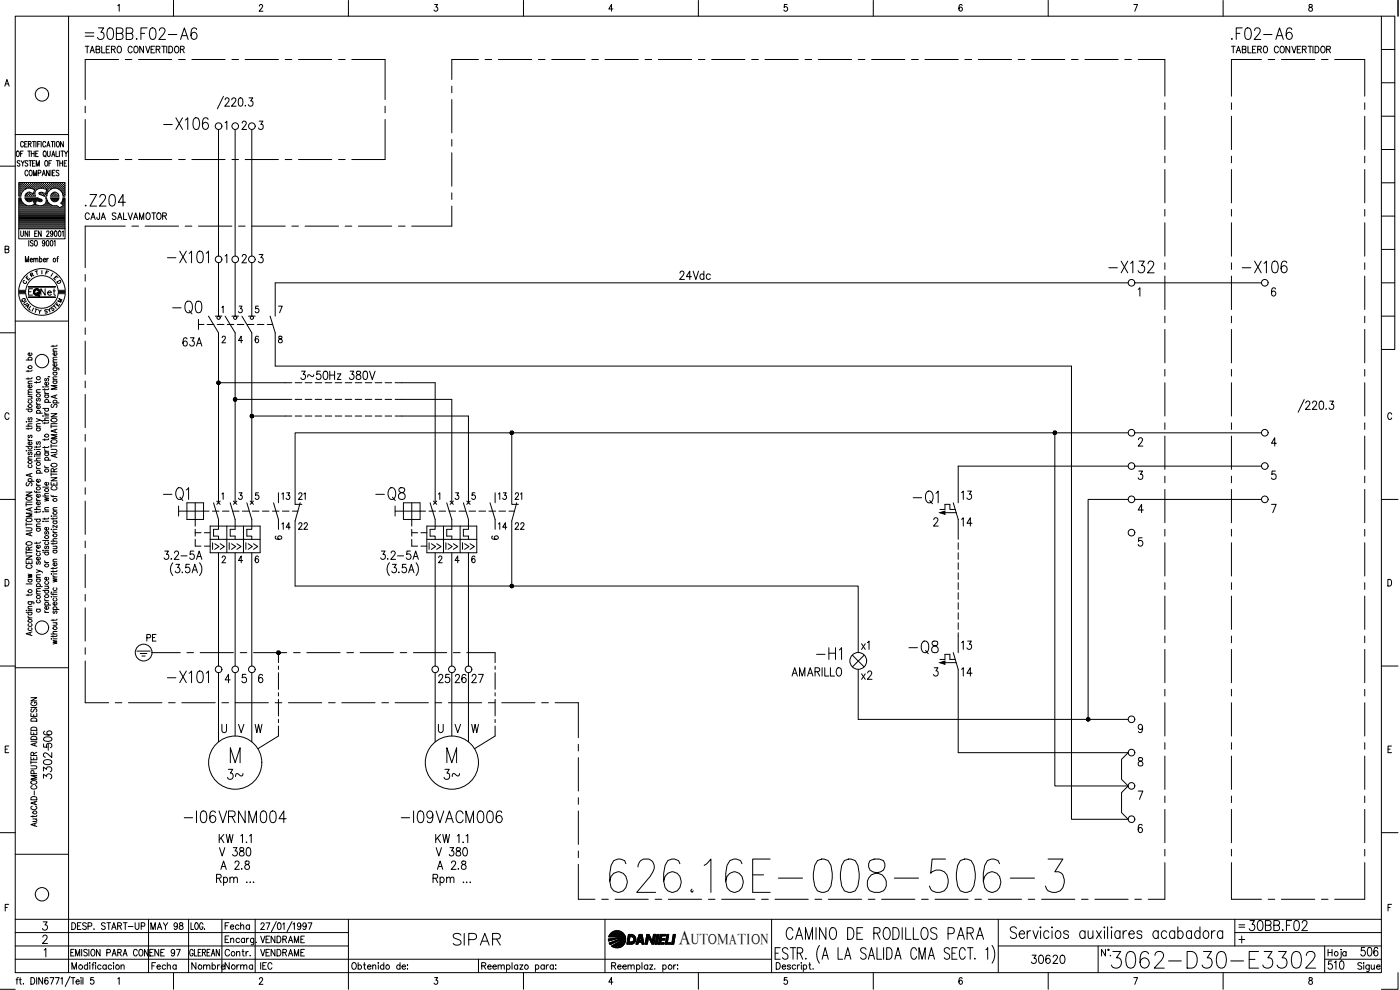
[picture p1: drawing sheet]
<svg xmlns="http://www.w3.org/2000/svg" width="420mm" height="297mm" viewBox="0 0 420 297" stroke-linecap="round" stroke-linejoin="round" font-family="sans-serif">
<defs><g id="words">
<text font-size="15" x="181.7" y="268.8">626.16E-008-506-3</text>
<text font-size="8.8" x="332.3" y="291.7">3062-D30-E3302</text>
<g font-size="7.5">
<text x="48" y="151.3">-Q1</text>
<text x="111.5" y="151.3">-Q8</text>
<text x="272.7" y="152.4">-Q1</text>
<text x="271.6" y="197.6">-Q8</text>
</g>
<g font-size="7.1">
<text x="24.3" y="13.1">=30BB.F02-A6</text>
<text x="368.3" y="13.1">.F02-A6</text>
<text x="48" y="40.2">-X106</text>
<text x="24.3" y="63.1">.Z204</text>
<text x="49" y="80.1">-X101</text>
<text x="331.6" y="83.3">-X132</text>
<text x="371.5" y="83.3">-X106</text>
<text x="50.4" y="95.2">-Q0</text>
<text x="243.8" y="199">-H1</text>
<text x="49" y="206">-X101</text>
<text x="54" y="248">-I06VRNM004</text>
<text x="119.2" y="248">-I09VACM006</text>
<text x="134.8" y="284.7">SIPAR</text>
<text x="234.6" y="282.9">CAMINO DE RODILLOS PARA</text>
</g>
<text font-size="6.6" x="373.6" y="280.5">30BB.F02</text>
<g font-size="6.2">
<text x="16.6" y="234.9" transform="rotate(-90 16.6 234.9)">3302-</text>
<text x="67" y="234.9">3~</text>
<text x="131.9" y="234.9">3~</text>
<text x="407.1" y="288.2">506</text>
</g>
<text font-size="5.9" x="203.8" y="283.3">A</text>
<g font-size="5.7">
<text x="202.8" y="85">24Vdc</text>
<text x="53.6" y="105.1">63A</text>
<text x="88.9" y="115">3~50Hz 380V</text>
<text x="287.5" y="151">13</text>
<text x="287.5" y="159.1">14</text>
<text x="48" y="169">3.2-5A</text>
<text x="112.9" y="169">3.2-5A</text>
<text x="257.2" y="196.1">x1</text>
<text x="287.5" y="196.1">13</text>
<text x="236.4" y="203.9">AMARILLO</text>
<text x="287.5" y="203.9">14</text>
<text x="130.2" y="206">25</text>
<text x="135.5" y="206">26</text>
<text x="140.4" y="206">27</text>
<text x="257.2" y="205">x2</text>
<text x="16.6" y="225.4" transform="rotate(-90 16.6 225.4)">506</text>
<text x="64.6" y="257.9">V 380</text>
<text x="129.8" y="257.9">V 380</text>
<text x="64.9" y="262.1">A 2.8</text>
<text x="130.2" y="262.1">A 2.8</text>
<text x="308.3" y="290.3">30620</text>
<text x="397.2" y="292.1">510</text>
</g>
<g font-size="5.3">
<text x="10.9" y="90">Net</text>
<text x="83.3" y="160.2">14</text>
<text x="88.2" y="160.2">22</text>
<text x="148.2" y="160.2">14</text>
<text x="153.5" y="160.2">22</text>
<text x="42.7" y="193.7">PE</text>
<text x="44.1" y="280.1">MAY 98</text>
<text x="56.4" y="292.1">Nombre</text>
<text x="66.3" y="292.1">Norma</text>
</g>
<g font-size="4.9">
<text x="24.3" y="67">CAJA SALVAMOTOR</text>
<text x="83.3" y="151">13</text>
<text x="88.2" y="151">21</text>
<text x="148.2" y="151">13</text>
<text x="153.5" y="151">21</text>
<text x="76.9" y="284">VENDRAME</text>
</g>
<text font-size="4.4" x="207.4" y="283.3">UTOMATION</text>
<g font-size="4">
<text x="12.3" y="83.6">F</text>
<text x="5.6" y="86.4">C</text>
<text x="7.8" y="84.3">R</text>
<text x="15.9" y="86.4">D</text>
<text x="6" y="92.8">U</text>
<text x="81.5" y="163">6</text>
<text x="146.4" y="163">6</text>
</g>
<g font-size="3.5">
<text x="6.3" y="93.5">A</text>
<text x="370.4" y="279.4">=</text>
</g>
</g></defs>
<!-- layer: DCA_A3E2|CART -->
<g fill="none" stroke="#000" stroke-width=".3">
<path d="M4.6 4.9h410v286.9h-410zM20.6 4.9v286.9M35.3 1.7l.5-.4v2.1M52.1 .1v4.8M77.9 1.8v-.2a.49 .49 0 0 1 .7-.2 .49 .49 0 0 1 .1 .7l-.9 1.3h1.1M104.6 .1v4.8M130.4 1.3h.9l-.5 .8a.62 .62 0 0 1 .5 .9 .62 .62 0 0 1-1 0M157.1 .1v4.8M183.9 2.7h-1.2l.8-1.4v2.1M209.6 .1v4.8M236.2 1.3h-.8l-.1 .9a.62 .62 0 0 1 .9 .1 .62 .62 0 0 1-.1 .9 .62 .62 0 0 1-.9-.2M262.1 .1v4.8"/>
<path d="M288.8 1.6l-.3-.3a1.12 1.12 0 0 0-.7 1 1.12 1.12 0 0 0 .6 1.1 .59 .59 0 0 0 .4-.9 .59 .59 0 0 0-.9-.1l-.1 .3M314.6 .1v4.8M340.3 1.3h1.1l-.8 2.1M367.1 .1v4.8M392.9 1.5v.3l.2 .3a.65 .65 0 0 1 .8 .6 .65 .65 0 0 1-.8 .7 .67 .67 0 0 1-.3-.8 .67 .67 0 0 1 .8-.5l.2-.3-.1-.3zM414.6 4.9h4v99.9h-4M414.6 14.8h4M419.6 .1v4.8M1.4 25.9l.7-2 .7 2M1.7 25.2h.8M414.6 34.9h4M414.6 24.8h4"/>
<path d="M0 49.9h4.6M4.6 40.4h16M5.1 45.4l.1-.1a.86 .86 0 0 1 .6 .9 .86 .86 0 0 1-.6 .8 1.25 1.25 0 0 1-.1-1.6zM5.8 56.7h.1M5.8 56h.1M5.8 55.4h.1M5.8 57.3h.1M5.8 57.9h.1M5.8 58.6h.1M5.8 59.8h.4M5.8 59.5h.3M5.9 57h.2"/>
<path d="M5.9 56.4h.2M5.9 55.7h.2M5.9 55.1h.2M5.9 57.6h.2M5.9 58.3h.2M6 48.4l-.3-.2-.5 .2v.4l.7 .3v.7l-.4 .1-.3-.3M6 55v.2M6 55.7v.1M6 56.3v.2M6 56.9v.2M6 57.6v.1M6 58.2v.2"/>
<path d="M6.2 46.1h.4M6.2 58.9h-.6v-4.1h13.9v4.1h-.6M6.2 59.4h-.6v9.3h13.9v-9.3h-.6l-.1 .7-.6 .9M6.3 56.7h.1M6.3 56h.1M6.3 55.4h.1M6.3 57.3h.1M6.3 57.9h.1M6.3 59.4a2.53 2.53 0 0 0 3.2 2.2M6.3 48.2l.5 .8 .5-.8M6.3 55.3v.2M6.3 56v.1"/>
<path d="M6.3 56.6v.2M6.3 57.2v.2M6.3 57.9v.1M6.6 57h.1M6.6 56.4h.1M6.6 55.7h.1M6.6 55.1h.1M6.6 55v.2M6.6 55.7v.1M6.6 56.3v.2M6.6 56.9v.2M6.8 49v.9"/>
<path d="M6.9 56.7h.1M6.9 56h.1M6.9 55.4h.1M6.9 45.3h-.7v1.7M7 55.3v.2M7 56v.1M7 56.6v.2M7 42.8a.44 .44 0 0 0-.5-.3 .44 .44 0 0 0-.3 .5v.5a.45 .45 0 0 0 .3 .6 .45 .45 0 0 0 .5-.4M7.2 56.4h.2M7.2 55.7h.2M7.2 55.1h.2M7.3 55v.2"/>
<path d="M7.3 55.7v.1M7.3 56.3v.2M7.4 43.2h.5M7.5 58.9h3.1M7.5 56.7h.1M7.5 56h.2M7.5 55.4h.2M7.6 55.3v.2M7.6 56v.1M7.6 56.6h.1M7.6 59.5h3.7M7.7 58.6h.1"/>
<path d="M7.7 59.8h4.5M7.8 56.4h.2M7.8 55.7h.2M7.8 55.1h.2M7.8 58.3h.2M7.9 55v.2M7.9 55.7v.1M7.9 56.3v.2M7.9 58.2v.2M8.2 42.4h-.8v1.7h.8M8.2 56h.1M8.2 55.4h.1"/>
<path d="M8.2 58.6h.1M8.2 57.9h.1M8.3 55.3v.2M8.3 56v.1M8.3 57.9v.1M8.3 58.5v.2M8.3 57.8l-.5 .4-.3 .6M8.3 48.4l-.7-.2v.6l.7 .4v.4l-.3 .3-.5-.3M8.3 45.3h.8M8.4 51.5a.46 .46 0 0 0-.6-.4 .46 .46 0 0 0-.3 .6v.4a.46 .46 0 0 0 .3 .6 .46 .46 0 0 0 .6-.4M8.5 56.4h.1M8.5 55.7h.1"/>
<path d="M8.5 55.1h.1M8.5 58.3h.1M8.5 43.2l.7-.1v-.6l-.7-.1v1.7M8.6 55v.2M8.6 55.7v.1M8.6 56.3v.1M8.6 58.2v.2M8.7 48.2h.8M8.8 45.3v1.7M8.8 56h.1M8.8 55.4h.1M8.8 57.9h.1"/>
<path d="M8.8 58.6h.1M8.8 51.3l.3-.2a.86 .86 0 0 1 .6 .8 .86 .86 0 0 1-.6 .8l-.4-.6zM8.9 55.3v.2M8.9 56v.1M8.9 57.9v.1M8.9 58.5v.2M8.9 43.2l.5 .9M9.1 57.7h-.8M9.1 48.2v1.7M9.1 56.4h.2M9.1 55.7h.2M9.1 55.1h.2"/>
<path d="M9.1 58.3h.2M9.2 55v.2M9.2 55.7v.1M9.2 56.3v.1M9.2 58.2v.2M9.4 46.1h.8M9.4 45.3v1.7M9.4 56h.2M9.4 55.4h.2M9.4 58.6h.2M9.5 56.5a2.58 2.58 0 0 0-3.2 2.3M9.5 56.6l.9 .3-.4 1.2-.9-.3"/>
<path d="M9.5 55.3v.2M9.5 56v.1M9.5 58h.1M9.5 58.5v.2M9.7 42.4h.9M9.7 49h.5M9.7 56.4h.2M9.7 55.7h.2M9.7 55.1h.2M9.7 58.3h.2M9.8 55v.2M9.8 55.7v.1"/>
<path d="M9.8 56.3v.2M9.8 58.2v.2M10 52.7v-1.6l.5 1.6 .5-1.6v1.6M10.1 56.7h.1M10.1 56h.1M10.1 55.4h.1M10.1 58.6h.1M10.2 42.4v1.7M10.2 55.3v.2M10.2 56v.1M10.2 56.6v.1M10.2 58.5v.2"/>
<path d="M10.2 57.9h.1M10.2 45.3v1.7M10.4 56.4h.1M10.4 55.7h.1M10.4 55.1h.1M10.5 55v.2M10.5 55.7v.1M10.5 56.3v.2M10.5 57h.1M10.5 48.2h-.8v1.7h.8M10.7 46.1h.5M10.7 56.7h.1"/>
<path d="M10.7 56h.1M10.7 55.4h.1M10.8 42.4v1.7M10.8 55.3v.2M10.8 56v.1M10.8 56.6v.2M10.9 49.9v-1.7l.4 1.7 .5-1.7v1.7M11 56.4h.2M11 55.7h.2M11 55.1h.2M11.1 55v.2M11.1 55.7v.1"/>
<path d="M11.1 56.3v.2M11.2 56.8a1.46 1.46 0 0 0-.5 2M11.2 59.4h-3.7l.3 .6 .5 .4M11.2 59.3l.3 .1M11.3 43.2h.5M11.3 56h.2M11.3 55.4h.2M11.4 59.5l1.2 .4v.4l-.3 .2M11.4 51.9l.7-.1 .1-.6-.8-.1v1.6M11.4 55.3v.2M11.4 56v.1M11.5 45.3h-.8v1.7h.8"/>
<path d="M11.6 56.4h.2M11.6 55.7h.2M11.6 55.1h.2M11.7 55v.2M11.7 55.7v.1M11.7 56.3v.2M11.8 58.3l1.4 .5M12 56h.1M12 55.4h.1M12 57.9h.1M12.1 42.4h-.8v1.7M12.1 55.3v.2"/>
<path d="M12.1 56v.1M12.1 57.9v.1M12.3 56.4h.1M12.3 55.7h.1M12.3 55.1h.1M12.3 58.3h.1M12.4 42.4v1.7M12.4 55v.2M12.4 55.7v.1M12.4 56.3v.1M12.4 58.2v.2M12.6 56h.1"/>
<path d="M12.6 55.4h.1M12.6 57.9h.1M12.7 52.7l.4-1.6 .5 1.6M12.7 55.3v.2M12.7 56v.1M12.7 57.9v.1M12.7 57.7h-.3a.41 .41 0 0 0-.5 .1 .41 .41 0 0 0-.1 .5M12.8 52.2h.6M12.9 56.4h.2M12.9 55.7h.2M12.9 55.1h.2M12.9 58.3h.2"/>
<path d="M13 55v.2M13 55.7v.1M13 56.3v.2M13 58.2v.2M13.1 56.6l1 .3-.4 1.2-1-.3M13.1 56.6l-1-.1-1 .3M13.2 45.4l.1-.1a.86 .86 0 0 1 .6 .9 .86 .86 0 0 1-.6 .8 1.25 1.25 0 0 1-.1-1.6zM13.2 58.9h.7M13.3 56h.1M13.3 55.4h.1M13.3 58.6h.1M13.3 55.3v.2"/>
<path d="M13.3 56v.1M13.3 58.5v.2M13.5 46.6l.3 .5M13.5 56.4h.2M13.5 55.7h.2M13.5 55.1h.2M13.5 58.3h.2M13.6 48.2h.2a.86 .86 0 0 1 .6 .8 .86 .86 0 0 1-.6 .9 1.25 1.25 0 0 1-.2-1.7zM13.6 55v.2M13.6 55.7v.1M13.6 56.3v.2M13.6 58.2v.2"/>
<path d="M13.7 59.4a1.59 1.59 0 0 1-1.3 2.3M13.7 59.4h.3l.5 1.4 1 .7M13.7 42.8a.46 .46 0 0 0-.5-.4 .46 .46 0 0 0-.4 .6v.5a.46 .46 0 0 0 .3 .6 .46 .46 0 0 0 .6-.4M13.9 58.6h.1M13.9 56.7h.1M13.9 56h.1M13.9 55.4h.1M13.9 57.9h.1M14 55.3v.2M14 56v.1M14 56.6v.2M14 57.9v.1"/>
<path d="M14 57.3h.1M14.1 44.1l.4-1.7 .5 1.7M14.2 57h.2M14.2 56.4h.2M14.2 55.7h.2M14.2 55.1h.2M14.2 45.3v1.2l.4 .5 .3-.1 .2-.4v-1.2M14.2 43.5h.6M14.3 57.6h-.1M14.3 55v.2M14.3 55.7v.1M14.3 56.3v.2"/>
<path d="M14.3 56.9v.2M14.5 56.7h.1M14.5 56h.1M14.5 55.4h.1M14.6 55.3v.2M14.6 56v.1M14.6 56.6v.2M14.7 49h.5M14.8 51.1v1.6l-.8-1.6v1.6M14.8 56.4h.2M14.8 55.7h.2M14.8 55.1h.2"/>
<path d="M14.9 55v.2M14.9 55.7v.1M14.9 56.3v.2M15.2 56h.1M15.2 55.4h.1M15.2 58.9h2.5M15.2 56.6v.1M15.2 55.3v.2M15.2 56v.1M15.3 51.1v1.6M15.3 59.5h2.2M15.4 42.4h.8"/>
<path d="M15.5 48.2h-.8v1.7M15.5 56.4h.1M15.5 55.7h.1M15.5 55.1h.1M15.5 59.8h1.9M15.5 56.6a2.52 2.52 0 0 1 3.4 2.2M15.5 56.7l-1 .7-.5 1.4M15.5 47l.5-1.7 .5 1.7M15.5 55v.2M15.5 55.7v.1M15.5 56.3v.2M15.6 58.3l-.1 .1"/>
<path d="M15.7 46.4h.6M15.7 42.4v1.7M15.7 51.8h.5M15.8 56h.1M15.8 55.4h.1M15.8 58.6h.1M15.9 55.3v.2M15.9 56v.1M15.9 58h.1M15.9 58.5v.2M15.9 57.9h.1M16.1 56.4h.2"/>
<path d="M16.1 55.7h.2M16.1 55.1h.2M16.1 58.3h.2M16.2 55v.2M16.2 55.7v.1M16.2 56.3v.1M16.2 58.2v.2M16.4 42.4v1.7M16.4 56h.2M16.4 55.4h.2M16.4 57.9h.2M16.4 58.6h.2"/>
<path d="M16.5 51.1h-.8v1.6h.8M16.5 55.3v.2M16.5 56v.1M16.5 57.9v.1M16.5 58.5v.2M16.7 56.4h.2M16.7 55.7h.2M16.7 55.1h.2M16.7 58.3h.2M16.8 45.3v1.7h.7M16.8 55v.2M16.8 55.7v.1"/>
<path d="M16.8 56.3v.1M16.8 58.2v.2M16.9 48.2h.8M16.9 57.7h-.9l-.8 1.1M16.9 57.8l.7 .7M17.1 56h.1M17.1 55.4h.1M17.1 58.6h.1M17.1 42.5l.1-.1a.86 .86 0 0 1 .7 .9 .86 .86 0 0 1-.7 .8 1.25 1.25 0 0 1-.1-1.6zM17.1 55.3v.2M17.1 56v.1M17.1 58.5v.2"/>
<path d="M17.3 48.2v1.7M17.4 56.4h.1M17.4 55.7h.1M17.4 55.1h.1M17.4 55v.2M17.4 55.7v.1M17.4 56.3v.2M17.6 58.5l.1 .3M17.6 59.7l.1-.3h-2.5l.7 .9 1 .1M17.6 59.7l-.7 .7M17.7 51.3l-.3-.2-.6 .2 .1 .3 .7 .4 .1 .5-.3 .2-.6-.2M17.7 56.7h.1"/>
<path d="M17.7 56h.1M17.7 55.4h.1M17.8 55.3v.2M17.8 56v.1M17.8 56.6v.2M17.8 45.3v1.7M17.9 49h.9M17.9 48.2v1.7M18 56.4h.2M18 55.7h.2M18 55.1h.2M18.1 56.9l.1 .1"/>
<path d="M18.1 55v.2M18.1 55.7v.1M18.1 56.3v.2M18.3 45.3h.8M18.3 56.7h.2M18.3 56h.2M18.3 55.4h.2M18.4 57.2l.1 .1M18.4 55.3v.2M18.4 56v.1M18.4 56.6v.2M18.6 57h.2"/>
<path d="M18.6 56.4h.2M18.6 55.7h.2M18.6 55.1h.2M18.6 57.6h.2M18.7 45.3v1.7M18.7 55v.2M18.7 55.7v.1M18.7 56.3v.2M18.7 56.9v.2M18.7 57.6v.1M18.8 48.2v1.7M18.9 59.8h.5"/>
<path d="M19 56.7h.1M19 56h.1M19 55.4h.1M19 57.3h.1M19 57.9h.1M19 42.4v1.7l-.8-1.7v1.7M19 58.6h.1M19 59.5h.4M19 55.3v.2M19 56v.1M19 56.6v.2M19 57.2v.2"/>
<path d="M19 57.9v.1M19 58.5v.2M19.3 49h.4M19.3 57h.1M19.3 56.4h.1M19.3 55.7h.1M19.3 55.1h.1M19.3 57.6h.1M19.3 58.3h.1M19.3 45.3l.5 .8 .5-.8M19.3 55v.2M19.3 55.7v.1"/>
<path d="M19.3 56.3v.2M19.3 56.9v.2M19.3 57.6v.1M19.3 58.2v.2M19.8 46.1v.9M20 48.2h-.7v1.7h.7M414.6 54.8h4M414.6 44.9h4M1.5 74.8l1-.1 .1-.7-1.1-.1v1.9l1.1-.1 .1-.5-.5-.4M5.6 68.7v3h13.9v-3M5.8 64.3h13.6M5.8 64h13.6"/>
<path d="M5.8 63.7h13.6M5.8 63.4h13.6M5.8 63h13.6M5.8 62.7h13.6M5.8 62.4h12M5.8 62.1h11.6M5.8 61.8h2.2M5.8 61.5h1.5M5.8 61.1h1.1M5.8 60.8h.9M5.8 60.5h.7M5.8 60.2h.5"/>
<path d="M5.8 64.6h13.6M5.8 64.9h13.6M5.8 65.3h13.6M5.8 65.6h13.6M5.8 65.9h13.6M5.8 66.2h13.6M5.8 66.5h13.6M5.8 66.8h13.6M5.8 67.2h13.6M5.8 67.5h13.6M5.8 67.8h13.6M5.8 68.1h13.6"/>
<path d="M5.8 68.4h13.6M6.2 69.3l.1 1.4 .3 .2 .4-.2v-1.4M7.6 78.6v-1.7l.5 1.7 .5-1.7v1.7M8 60.2h1.7M8.3 60.4l.6 .1 1.1-.3 .3 1.1-.8 .4M8.3 69.3v1.6l-.8-1.6v1.6M8.6 72.2v1.6M8.8 69.3v1.6M9.1 78h.6v-.3a.47 .47 0 0 0-.7 0 .47 .47 0 0 0 .1 .7l.3 .2 .3-.2M9.4 61.8h2.1M9.9 72.4l-.5-.2-.3 .2v.3a.7 .7 0 0 1 .7 1l-.4 .1-.3-.2M10.1 77.8l.3-.3 .3 .1 .1 1"/>
<path d="M10.1 77.5v1.1M10.2 60.2h.6M10.2 60.5h.6M10.3 60.8h.4M10.3 61.5h.3M10.4 61.1h.2M10.4 72.4l.2-.2a.86 .86 0 0 1 .6 .8 .86 .86 0 0 1-.6 .8l-.3-.6zM10.4 70h.5M10.8 77.8l.2-.3 .3 .1 .1 1M11.2 69.3h-.8v1.6h.8M11.3 60.2h1.3M11.9 77.8l.1-.2a.48 .48 0 0 1 .6 .4 .48 .48 0 0 1-.6 .5l-.1-.1"/>
<path d="M11.9 76.9v1.7M12.3 60.5l-1.4-.3-.3 1.1 1.8 .4M12.4 69.3v1.6l-.9-1.6v1.6M12.9 61.8h2.8M13 78h.7l-.1-.3a.47 .47 0 0 0-.6 0 .47 .47 0 0 0 0 .7l.3 .2 .4-.2M13.4 61.5h1.6M13.5 72.7a.4 .4 0 0 1-.5 .5 .4 .4 0 0 1-.3-.6l.3-.4a.95 .95 0 0 1 0 1.6l-.3-.2M13.7 61.1h.9M13.9 60.8h.5M14 60.5h.2M14 60.2h.1M14 69.7l.1-.3a.44 .44 0 0 1 .6 .1 .44 .44 0 0 1-.2 .6l-.6 .8h.9"/>
<path d="M14.1 72.2h.1a.96 .96 0 0 1 0 1.6l-.3-.7zM14.1 77.5v1.1M14.5 77.5l-.4 .5M15.2 72.2h.2a.96 .96 0 0 1 0 1.6l-.3-.7zM15.7 60.2h1.4M15.9 69.8a.4 .4 0 0 1-.5 .5 .4 .4 0 0 1-.3-.5l.4-.5a.95 .95 0 0 1-.1 1.6l-.2-.2M16.3 72.5l.2-.3v1.6M16.5 69.4l.1-.1a.95 .95 0 0 1 0 1.6l-.3-.7zM17.1 77.5h.4M17.5 76.9l-.3 .4v1.3M17.7 69.4l.1-.1a.95 .95 0 0 1 0 1.6l-.3-.7zM18 62.4h1.4"/>
<path d="M18.2 61l.8 .7-1.1 .6a1.41 1.41 0 0 0-1.8-.6l-.6-.2M18.5 60.8h.9M18.5 62.1h.9M18.5 61.1h.9M18.7 69.6l.3-.3v1.6M18.7 60.5h.7M18.8 60.2h.6M18.9 61.5h.5M19.1 61.8h.3M414.6 74.8h4M414.6 64.8h4M0 99.9h4.6"/>
<path d="M4.6 96.3h16M5.6 88.1h2.1M5.6 87.1a7 7 0 0 1 7-6.5 7 7 0 0 1 7 6.5M5.6 88.1a7 7 0 0 0 7 6.5 7 7 0 0 0 7-6.5M7.7 87.1a4.9 4.9 0 0 1 4.9-4.4 4.9 4.9 0 0 1 4.9 4.4M7.7 88.1a4.9 4.9 0 0 0 4.9 4.4 4.9 4.9 0 0 0 4.9-4.4M8.5 86h8.1v.1h-8.1M8.5 89.1h8.1v.2h-8.1zM8.6 86h8M8.6 89.2h8M9.8 86.6h-1.2v1.9M10.5 92.7l.7 .2"/>
<path d="M10.9 92.8l-.4 1M11.6 92.9l.3 .6 .5-.5M11.9 93.5v.6M14.1 93l-.5-.1-.2 .3 .8 .5-.2 .2h-.5M14.8 93.1l.2 .5M15 92.5l-.2 .6-.5-.3M15.8 92.1l-.4 .2-.1 .3 .9 .2-.1 .3-.5 .1M16.2 91.7l.6 .8M16.4 91.5l-.5 .4M17.1 90.7l-.4 .5 .8 .6 .4-.5M17.4 88.1h2.2M414.6 94.9h4"/>
<path d="M414.6 84.9h4M7.8 108h1.8M8.4 111.1v.5M8.4 113.4v.4M8.4 119h1.2M8.4 118.4h1.2M8.4 115.1h1.2M8.7 108l-.2-.1a.52 .52 0 0 1 .6-.7 .52 .52 0 0 1 .3 .8M9.3 119l.3 .3-.1 .4h-1.1M9.4 115.6a.48 .48 0 0 1 0 .6 .48 .48 0 0 1-.7 .1 .48 .48 0 0 1-.1-.7h.3v.8M9.4 105.9l.1 .1a.52 .52 0 0 1-.5 .7 .52 .52 0 0 1-.4-.8h.3v.8M9.6 117.7l-1.1 .1-.1 .3 .4 .3"/>
<path d="M9.6 116.9l-1.1 .1-.1 .3 .4 .4M9.6 114.4l-1.1 .1-.1 .3 .4 .3M9.6 113.3l-.3 .4h-1.5M9.6 111l-.3 .4h-1.5M10.9 114.5v.5M10.9 117.7h1.2M11.2 119.5l-.3 .3 .1 .5h.3l.3-.7 .3-.1 .2 .3-.2 .5M12.1 116.9l-1.1 .1-.1 .4 .4 .3M12.1 114.4l-.3 .4h-1.5M12.8 116.1h.2zM13.4 117.5l.1 .3 .4 .3M13.4 116.6v.5"/>
<path d="M13.4 118.5h1.2M13.4 118.1h1.2M13.4 116.1h1.2M13.7 118.5l-.2 .2a.51 .51 0 0 0 .6 .7 .51 .51 0 0 0 .3-.9M13.7 113.5l-.3 .3 .1 .4h.3l.3-.6 .3-.1 .2 .3-.2 .5M14.4 114.8a.49 .49 0 0 1-.1 .6 .49 .49 0 0 1-.6 .1 .49 .49 0 0 1-.1-.7h.3v.8M14.5 113l.4 .1M14.6 116.6l-.3 .3h-1.5M15.9 110.4l1.6 .1 .1 .5M15.9 103.6v.5M15.9 114.3h1.2M15.9 113.8h1.2"/>
<path d="M15.9 111.7h1.2M15.9 108.7h1.2M15.9 105.4h1.2M16.2 114.3l-.2 .2a.53 .53 0 0 0 .5 .6 .53 .53 0 0 0 .5-.6l-.2-.2M16.2 111.7l-.2 .1a.52 .52 0 0 0 .5 .8 .52 .52 0 0 0 .3-.9M16.2 110.4l-.2 .2a.51 .51 0 0 0 .6 .6 .51 .51 0 0 0 .2-.8M16.5 118.7v.7M16.8 109.1l.2 .1a.52 .52 0 0 1-.5 .7 .52 .52 0 0 1-.4-.7l.3-.1v.8M16.8 105.8a.49 .49 0 0 1 0 .7 .49 .49 0 0 1-.6 0 .49 .49 0 0 1-.1-.6l.3-.1v.8M17.1 118.5l-1.8 .5 1.8 .6M17.1 115.7h-1.8l1.8 .5-1.8 .6h1.8M17.1 113.1h-1.1l-.1 .4 .4 .3"/>
<path d="M17.1 107.9l-1.1 .1-.1 .4 .4 .3M17.1 107.2l-1.1 .1-.1 .3 .4 .3M17.1 104.6l-1.1 .1-.1 .4 .4 .3M17.1 103.5l-.1 .3-1.7 .1M2.7 124.3a.63 .63 0 0 0-.8-.4 .63 .63 0 0 0-.4 .7v.5a.63 .63 0 0 0 .4 .7 .63 .63 0 0 0 .8-.4M7.8 135.2h.2zM7.8 126.5h.2zM7.8 127.9h1.8M7.8 133.9h1.8M7.8 122.8h1.8M8.4 131.7l.1 .3 .4 .2M8.4 128.4v.4"/>
<path d="M8.4 137.8h1.2M8.4 135.2h1.2M8.4 132.2h1.2M8.4 126.5h1.2M8.7 139.5l-.2 .1a.52 .52 0 0 0 .6 .7 .52 .52 0 0 0 .3-.8M8.7 135.7l-.3 .3 .3 .5 .4-.7h.4l.1 .4-.2 .3M8.7 133.9l-.2 .2a.53 .53 0 0 0 .5 .6 .53 .53 0 0 0 .5-.6l-.1-.2M8.7 130.6l-.3 .2 .1 .5h.3l.3-.7h.3l.2 .2-.2 .5M8.7 125.3l-.3 .2 .1 .5h.3l.3-.6 .3-.1 .2 .2-.2 .6M8.7 122.8l-.2 .1a.53 .53 0 0 0 .5 .7 .53 .53 0 0 0 .5-.7l-.1-.1M8.7 120.1l-.2 .2a.51 .51 0 0 0 .6 .7 .51 .51 0 0 0 .3-.9M9.4 132.6l.1 .1a.52 .52 0 0 1-.5 .8 .52 .52 0 0 1-.4-.8l.3-.1v.9"/>
<path d="M9.6 137l-1.1 .1-.1 .3 .4 .4M9.6 128.3l-.1 .3h-1.7M9.6 127.2h-1.1l-.1 .3 .4 .4M10.3 136.8h.2zM10.3 134.9h.2zM10.3 138.3h1.8M10.3 136.3h1.8M10.9 125.6l1.2 .5-1.2 .4M10.9 120.7l.1 .4 .4 .2M10.9 133.8v.6M10.9 136.8h1.2M10.9 134.9h1.2"/>
<path d="M10.9 128.4h1.2M10.9 127.9h1.2M10.9 124h1.8M10.9 121.3h1.2M11.2 136.3a.49 .49 0 0 1 0-.7 .49 .49 0 0 1 .7 0 .49 .49 0 0 1 0 .7M11.2 132.5l-.3 .3 .3 .5 .4-.7h.4l.1 .4-.2 .3M11.2 128.4a.51 .51 0 0 0-.1 .8 .51 .51 0 0 0 .8 0 .51 .51 0 0 0 0-.8M11.2 124a.49 .49 0 0 1 0-.7 .49 .49 0 0 1 .7 0 .49 .49 0 0 1 0 .7M11.9 121.7a.5 .5 0 0 1 0 .8 .5 .5 0 0 1-.7 0 .5 .5 0 0 1 .1-.8h.1v.9M12.1 137.5h-1.1l-.1 .4 .4 .4M12.1 133.8l-.3 .3h-1.5M12.1 127.1l-1.1 .1-.1 .4 .4 .3"/>
<path d="M12.1 126.1l.6 .2v.3M12.8 124.8h.2zM12.8 126.2h1.8M12.8 122.5h1.8M13.4 139.8l.1 .3 .4 .2M13.4 134.8l.1 .4 .4 .2M13.4 123.7l.1 .4 .4 .2M13.4 126.7v.5M13.4 131.7v.5M13.4 134v.5M13.4 138.1h1.8M13.4 135.9h1.2"/>
<path d="M13.4 135.4h1.2M13.4 124.8h1.2M13.4 124.3h1.2M13.4 120.7h1.8M13.7 138.1a.49 .49 0 0 1 0-.7 .49 .49 0 0 1 .7 0 .49 .49 0 0 1 0 .7M13.7 135.9a.49 .49 0 0 0 0 .7 .49 .49 0 0 0 .7 0 .49 .49 0 0 0 0-.7M13.7 122.5l-.2 .2a.52 .52 0 0 0 .5 .7 .52 .52 0 0 0 .4-.9M13.7 120.7a.49 .49 0 0 1 0-.7 .49 .49 0 0 1 .7 0 .49 .49 0 0 1 0 .7M14.6 133.9l-.3 .4h-1.5M14.6 131.6l-.1 .3h-1.7M14.6 126.6l-.1 .3h-1.7M14.6 125.4l-1.1 .1-.1 .3 .4 .4"/>
<path d="M15.3 134.8h1.3l.5 .4-.1 .4-.4 .2h-1.3M15.3 124.1h1.8l-1.8 1h1.8M15.3 127.4v1M15.3 133.3v1M15.3 133.8h1.8M15.3 127.9h1.8M15.3 127.1h1.8M15.4 139.3a.88 .88 0 0 1 1-.4 .88 .88 0 0 1 .6 .9 .88 .88 0 0 1-1 .4 .88 .88 0 0 1-.6-.9zM15.4 132.2a.88 .88 0 0 1 1-.4 .88 .88 0 0 1 .6 .9 .88 .88 0 0 1-1 .4 .88 .88 0 0 1-.6-.9zM15.4 125.8a.88 .88 0 0 1 1-.4 .88 .88 0 0 1 .6 .9 .88 .88 0 0 1-1 .4 .88 .88 0 0 1-.6-.9zM15.6 121.3l-.3 .4 .3 .5h.3l.4-.6a.48 .48 0 0 1 .7-.2 .48 .48 0 0 1 0 .7l-.2 .1M15.9 120.9h1.8"/>
<path d="M16.2 120.9a.55 .55 0 0 1 .2-.9 .55 .55 0 0 1 .7 .6l-.3 .3M16.5 129v.7M16.5 136.4v.7M17.1 136.2l-1.8 .5 1.8 .6M17.1 130.4h-1.8l1.8 .6-1.8 .5h1.8M17.1 128.8l-1.8 .5 1.8 .6M417.7 124.3a.61 .61 0 0 0-.8-.4 .61 .61 0 0 0-.4 .7v.5a.61 .61 0 0 0 .4 .7 .61 .61 0 0 0 .8-.4M0 149.8h4.6M7.8 158.4h1.6l.2 .3-.2 .5-1.6 .1M7.8 147.6h1.8l-1.8 1h1.8M7.8 150.9v1M7.8 156.8v1"/>
<path d="M7.8 157.3h1.8M7.8 151.4h1.8M7.8 150.7h1.8M7.9 155.7a.88 .88 0 0 1 1-.3 .88 .88 0 0 1 .6 .9 .88 .88 0 0 1-1 .3 .88 .88 0 0 1-.6-.9zM7.9 149.3a.88 .88 0 0 1 1-.4 .88 .88 0 0 1 .6 .9 .88 .88 0 0 1-1 .4 .88 .88 0 0 1-.6-.9zM8.1 144.8l-.3 .4 .3 .6 .4-.1 .3-.7a.49 .49 0 0 1 .8 .1 .49 .49 0 0 1-.2 .7M8.4 144.4h1.8M8.7 144.4l-.2-.1a.52 .52 0 0 1 .6-.7 .52 .52 0 0 1 .3 .8M9 142.2v.7M9 152.5v.7M9 159.9v.7M9.6 159.7l-1.8 .6 1.8 .5"/>
<path d="M9.6 154h-1.8l1.8 .5-1.8 .6h1.8M9.6 152.3l-1.8 .6 1.8 .5M9.6 142l-1.8 .6 1.8 .5M10.3 147.3l.4 .4h1.4M10.3 155.8h1.8M10.3 152.9h1.8M10.9 149.5l.1 .4 .4 .2M10.9 145.1l.1 .3 .4 .2M10.9 140l.1 .4 .4 .2M10.9 147.4v.5M10.9 153.4v.5M10.9 158.5h1.2"/>
<path d="M10.9 158h1.2M10.9 150.1h1.2M10.9 145.6h1.2M10.9 142h1.8M10.9 140.6h1.2M11.2 158.5a.51 .51 0 0 0-.1 .8 .51 .51 0 0 0 .8 0 .51 .51 0 0 0 0-.8M11.2 155.8a.49 .49 0 0 0 0 .7 .49 .49 0 0 0 .7 0 .49 .49 0 0 0 0-.7M11.2 142a.49 .49 0 0 1 0-.7 .49 .49 0 0 1 .7 0 .49 .49 0 0 1 0 .7M11.9 150.6a.5 .5 0 0 1 0 .7 .5 .5 0 0 1-.7 0 .5 .5 0 0 1 .1-.7h.1v.9M11.9 148.3a.5 .5 0 0 1 0 .8 .5 .5 0 0 1-.7 0 .5 .5 0 0 1 .1-.8h.1v.9M11.9 143.8a.5 .5 0 0 1 0 .7 .5 .5 0 0 1-.7 0 .5 .5 0 0 1 .1-.7h.1v.9M12.1 157.2l-1.1 .1-.1 .3 .4 .4"/>
<path d="M12.1 153.3l-.3 .4h-1.5M12.1 152l-1.1 .1-.1 .4 .4 .4M12.8 156.4h.2zM12.8 153.5h.2zM12.8 148.8h1.8M12.8 146.2h1.8M13.4 149.3l1.2 .2-1.2 .3 1.2 .3-1.2 .3M13.4 156.4h1.2M13.4 155.4v.5M13.4 153.5h1.2M13.4 153h1.2M13.4 140.3h1.2"/>
<path d="M13.7 159.5l-.3 .3 .1 .4h.3l.3-.6 .3-.1 .2 .3-.2 .5M14.4 158.2l.1 .2a.52 .52 0 0 1-.5 .7 .52 .52 0 0 1-.4-.8l.3-.1v.9M14.4 144.7a.5 .5 0 0 1 0 .7 .5 .5 0 0 1-.7 .1 .5 .5 0 0 1-.1-.7l.3-.1v.9M14.6 155.3l-.1 .3-1.7 .1M14.6 152.3h-1.1l-.1 .4 .4 .3M14.6 148l-1.1 .1-.1 .3 .4 .4M15.3 158.8h.2zM15.3 154.8h.2zM15.3 148.6l.4 .4h1.4M15.3 144.7v.9h1.8v-.9M15.3 143.3h1.8l-1.8 1h1.8M15.3 142.3h1.8"/>
<path d="M15.3 141.8v1M15.7 146a.52 .52 0 0 0-.4 .6 .52 .52 0 0 0 .7 .4h.4a.52 .52 0 0 0 .7-.4 .52 .52 0 0 0-.4-.6M15.9 159.2l.1 .4 .4 .2M15.9 153.1h1.2M15.9 148.7v.4M15.9 155.4v.5M15.9 159.8h1.2M15.9 158.8h1.2M15.9 156.3h1.2M15.9 154.8h1.2M16.2 156.3l-.2 .2a.51 .51 0 0 0 .6 .7 .51 .51 0 0 0 .2-.9M16.2 141.5l-.1-.8h-.7l-.1 .8h1.8"/>
<path d="M16.2 145v.6M17.1 157.6v.7l-1.2-.7v.7M17.1 155.3l-.1 .3h-1.7M17.1 152.3l-1.1 .1-.1 .3 .4 .4M17.1 140.6l-.9 .4M414.6 149.8h5M1.5 173.8a1.01 1.01 0 0 1 1.2 1 1.01 1.01 0 0 1-1.2 1zM7.8 168.2v.9h1.8v-.9M7.8 166.8h1.8l-1.8 1h1.8M7.8 175.2h1.8M7.8 165.8h1.8M7.8 165.3v1"/>
<path d="M7.9 162.8a.88 .88 0 0 1 1-.3 .88 .88 0 0 1 .6 .9 .88 .88 0 0 1-1 .3 .88 .88 0 0 1-.6-.9zM8.3 169.5a.52 .52 0 0 0-.5 .7 .52 .52 0 0 0 .7 .3h.4a.52 .52 0 0 0 .7-.3 .52 .52 0 0 0-.4-.7M8.4 172.2l1.2 .3-1.2 .3 1.2 .3-1.2 .2M8.4 178.3v.5M8.4 173.8h1.2M8.7 173.8l-.2 .2a.53 .53 0 0 0 .5 .7 .53 .53 0 0 0 .5-.7l-.1-.2M8.7 165l-.1-.8h-.6l-.2 .8h1.8M8.7 168.6v.5M9.6 178.2l-.1 .3h-1.7M9.6 164.1l-.9 .5M10.9 170.9l1.2 .5-1.2 .4M10.9 164.9l.1 .3 .4 .2"/>
<path d="M10.9 178.2h1.2M10.9 176h1.8M10.9 173.8h1.2M10.9 173.3h1.2M10.9 165.4h1.2M10.9 162.7v.5M11.2 176a.51 .51 0 0 1-.1-.7 .51 .51 0 0 1 .8 0 .51 .51 0 0 1 0 .7M11.2 173.8a.49 .49 0 0 0 0 .7 .49 .49 0 0 0 .7 0 .49 .49 0 0 0 0-.7M11.2 168.5l-.3 .3 .3 .5 .4-.7h.4l.1 .4-.2 .3M11.2 165.9a.49 .49 0 0 0 0 .7 .49 .49 0 0 0 .7 0 .49 .49 0 0 0 0-.7M11.9 167.2a.5 .5 0 0 1 0 .7 .5 .5 0 0 1-.7 .1 .5 .5 0 0 1-.1-.7l.3-.1v.8M11.9 163.6a.51 .51 0 0 1 0 .7 .51 .51 0 0 1-.7 .1 .51 .51 0 0 1-.1-.7l.3-.1v.9"/>
<path d="M12.1 177.4h-1.1l-.1 .4 .4 .4M12.1 176.6l-1.1 .1-.1 .3 .4 .4M12.1 172.5h-1.1l-.1 .4 .4 .4M12.1 171.4l.5 .2 .1 .3M12.1 162.6l-.3 .4h-1.5M12.8 165.1h.2zM12.8 177.2h1.8M12.8 165.7h1.8M12.8 162.2h1.8M13.4 179.6l.1 .4 .4 .2M13.4 168.2l.1 .4 .4 .2M13.4 175.9h1.2"/>
<path d="M13.4 168.8h1.2M13.4 165.1h1.2M13.7 177.2l-.2 .1a.52 .52 0 0 0 .5 .7 .52 .52 0 0 0 .4-.8M13.7 174.5l-.2 .1a.52 .52 0 0 0 .5 .7 .52 .52 0 0 0 .4-.8M13.7 165.7l-.2 .1a.52 .52 0 0 0 .5 .7 .52 .52 0 0 0 .4-.8M13.7 163.9l-.3 .3 .1 .4h.3l.3-.7h.3l.2 .3-.2 .4M13.7 162.6l-.2 .1a.52 .52 0 0 0 .5 .7 .52 .52 0 0 0 .4-.8M14.3 175.9l.3 .3-.1 .4h-1.1M14.4 173.2l.1 .1a.53 .53 0 0 1-.5 .8 .53 .53 0 0 1-.4-.8l.3-.1v.9M15.3 178l.1 .3h1.7M15.3 177.7h.2zM15.3 172.2h.2z"/>
<path d="M15.3 162.4h1.8M15.4 179.1h.1M15.9 173.6l1.2 .2-1.2 .3 1.2 .3-1.2 .3M15.9 172.6l.1 .3 .4 .2M15.9 165.1h1.2M15.9 162.8v.6M15.9 170.3v.5M15.9 171.2v.5M15.9 178.1v.4M15.9 179.1h1.2M15.9 177.7h1.2M15.9 173.1h1.2"/>
<path d="M15.9 172.2h1.2M15.9 168.6h1.2M15.9 163.9h1.2M16.2 179.5a.55 .55 0 0 0 .2 .9 .55 .55 0 0 0 .7-.6l-.3-.3M16.2 176.3l-.2 .2a.51 .51 0 0 0 .6 .7 .51 .51 0 0 0 .2-.9M16.2 165.1a.55 .55 0 0 0 .2 .9 .55 .55 0 0 0 .7-.6l-.3-.3M16.8 163.9l.3 .3-.1 .4h-1.1M16.8 168.9l.2 .2a.52 .52 0 0 1-.5 .7 .52 .52 0 0 1-.4-.8l.3-.1v.9M17.1 171.1l-.1 .3-1.7 .1M17.1 170.2l-.3 .3h-1.5M17.1 167.8l-1.1 .1-.1 .3 .4 .4M17.1 162.8l-.3 .3h-1.5"/>
<path d="M17.1 161.6l-1.1 .1-.1 .3 .4 .4M416.5 173.8a1 1 0 0 1 1.1 1 1 1 0 0 1-1.1 1zM0 199.8h4.6M7.8 183.2h.2zM7.8 183.7h1.8M8.4 184.9l.1 .3 .4 .2M8.4 180.5l1.6 .1 .1 .6M8.4 185.4h1.2M8.4 183.2h1.2M8.4 182.7h1.2M8.7 188.4l-.2 .1a.53 .53 0 0 0 .5 .7 .53 .53 0 0 0 .5-.7l-.1-.1M8.7 187.1a.55 .55 0 0 0 .2 1 .55 .55 0 0 0 .7-.7l-.2-.3"/>
<path d="M8.7 183.7a.55 .55 0 0 0 .2 .9 .55 .55 0 0 0 .7-.6l-.2-.3M8.7 180.5l-.2 .2a.51 .51 0 0 0 .6 .7 .51 .51 0 0 0 .3-.9M9 189.8v.7M9.6 189.6l-1.8 .5 1.8 .6M9.6 181.9l-1.1 .1-.1 .3 .4 .4M10.9 182.8h1.2M11.2 182.8a.51 .51 0 0 0-.1 .7 .51 .51 0 0 0 .8 0 .51 .51 0 0 0 0-.7M11.2 180a.49 .49 0 0 0 0 .7 .49 .49 0 0 0 .7 0 .49 .49 0 0 0 0-.7M13.4 183.2l.1 .3 .4 .3M13.4 183.8h1.2M13.4 181.6h1.8M13.4 180.2h1.2"/>
<path d="M13.7 181.6l-.2-.2a.52 .52 0 0 1 .5-.7 .52 .52 0 0 1 .4 .9M14.4 182a.5 .5 0 0 1 0 .7 .5 .5 0 0 1-.7 0 .5 .5 0 0 1-.1-.6l.3-.1v.8M15.3 191.7h.2zM15.3 190.2h1.8M15.9 192.1l1.2 .3-1.2 .3 1.2 .2-1.2 .3M15.9 191.7h1.2M15.9 185.8v.5M15.9 190.7v.5M15.9 186.8h1.2M15.9 182.9h1.8M16.2 183.3l-.3 .2 .1 .5h.3l.3-.6 .2-.1 .3 .2-.3 .6M16.2 182.9a.55 .55 0 0 1 .2-.9 .55 .55 0 0 1 .7 .6l-.3 .3"/>
<path d="M16.8 186.8l.3 .4-.1 .3-1.1 .1M16.8 180.7l.2 .2a.51 .51 0 0 1-.5 .7 .51 .51 0 0 1-.4-.8l.3-.1v.9M17.1 190.6l-.1 .3-1.7 .1M17.1 189.5h-1.1l-.1 .4 .4 .3M17.1 185.7l-.1 .3-1.7 .1M414.6 199.8h5M4.6 200.3h16M1.6 224.8h.6M2.6 223.8h-1v2h1M416.6 224.8h.6M417.6 223.8h-1v2h1M0 249.8h4.6"/>
<path d="M4.6 256.3h16M414.6 249.8h5M1.6 272.3h.6M2.6 271.3h-1v2M4.6 275.8h410M4.6 279.8h100M44.6 275.8v16M56.6 275.8v16M66.6 275.8v16M76.6 275.8v16M104.6 275.8v21M181.6 275.8v16"/>
<path d="M183.3 280h3.7M183.5 279.9h3.4M183.7 279.7h3M183.9 279.6h2.6M184.1 279.4h2.1M184.6 279.3h1.2M231.6 275.8v16M299.6 275.8v16M370.6 279.8h44M370.6 275.8v8M416.6 272.3h.6M417.6 271.3h-1v2"/>
<path d="M0 296.8h4.6M4.6 283.8h100M4.6 287.8h227M4.8 293.9h.6M5.5 293.3l-.3 .1-.1 .3v1.6M5.8 293.9h.6M6.1 293.3v1.6l.3 .4M7 295.1l.1 .1M9.3 293.3a1.01 1.01 0 0 1 1.1 1 1.01 1.01 0 0 1-1.1 1zM11 293.3v2M12.8 293.3v2l-1.2-2v2M14.4 293.6l-.3-.3a1.12 1.12 0 0 0-.1 2 .59 .59 0 0 0 .5-.8 .59 .59 0 0 0-1-.2l-.1 .3"/>
<path d="M15 293.3h1.2l-.8 2M16.6 293.3h1.2l-.8 2M18.3 293.7l.4-.4v2M21 292.9l-1.4 3.1M21.3 293.3h1.2M21.9 293.3v2M22.8 294.5h1l-.2-.4a.61 .61 0 0 0-.8 .5 .61 .61 0 0 0 .8 .6l.2-.2M24.3 293.3v.2zM24.3 293.9v1.4M24.9 293.3v2M28.1 293.3h-.8l-.1 .9a.62 .62 0 0 1 .9 0 .62 .62 0 0 1-.1 .9 .62 .62 0 0 1-.9-.2M35.3 293.7l.5-.4v2"/>
<path d="M52.1 291.8v5M77.9 293.8v-.3a.49 .49 0 0 1 .7-.1 .49 .49 0 0 1 .1 .7l-.9 1.2h1.1M130.4 293.3h.9l-.5 .8a.62 .62 0 0 1 .5 .9 .62 .62 0 0 1-1 0M143.6 287.8v4M157.1 291.8v5M182.6 282.1h.8M182.6 282h1.3M182.6 281.9h1.8M182.6 281.7l3-.4 .2 .2-3.2 .8zM182.6 282.3h.3M182.7 281.1h4.7M182.7 281.8h2.2"/>
<path d="M182.8 281h4.8M182.8 280.8h4.8M182.8 282.9l3.2-1.1 .2 .2-3.1 1.4zM182.8 280.7h4.7M182.8 282.9h1.3M182.9 283.1h1M182.9 280.5h4.5M183 283.2h.6M183 280.4h4.3M183.1 280.3h4.1M183.1 283.4h.2M183.1 282.8h1.3"/>
<path d="M183.2 280.1h3.9M183.5 282.7h1.2M183.5 283.8a2.6 2.6 0 0 0 3.1 .2 2.6 2.6 0 0 0 1.1-2.8l-1.4 .8 .2 .2-3 1.7M183.6 283.9h3.2M183.7 281.6h1.7M183.7 283.7h3.2M183.8 284h2.8M183.9 282.6h1.1M183.9 294.7h-1.2l.8-1.4v2M183.9 283.6h3.2M184 284.2h2.3M184.1 283.5h3.1"/>
<path d="M184.3 282.4h1M184.4 284.3h1.6M184.4 283.4h2.9M184.6 282.3h.9M184.6 283.2h2.8M184.7 281.5h1M184.9 283.1h2.6M185 282.1h.8M185.1 282.9h2.4M185.3 282.8h2.3M185.4 282h.7M185.5 281.2h.8"/>
<path d="M185.6 282.7h2M185.8 281.9h.3M185.8 282.6h1.9M185.8 281.5l1.2-.1-.9 .3zM185.9 281.6h.5M186.1 282.4h1.6M186.1 281.5h.6M186.3 282.3h1.4M186.4 282h1.3M186.5 282.1h1.2M186.5 281.9h1.3M186.6 281.2h.3"/>
<path d="M186.6 281.3h.3M186.8 281.8h1M187 281.6h.7M187.2 281.3h.5M187.3 281.5h.4M187.6 281l-2 .3-.2-.2h-2.7M187.6 281.2h.1M187.7 281a2.6 2.6 0 0 0-2.6-1.8 2.6 2.6 0 0 0-2.4 1.9M188.1 283.2h1.8M188.2 282.9h2.1M188.2 283.1h2M188.2 282.7h2.3"/>
<path d="M188.2 282.8h2.3M188.3 282.6h.5M188.3 282.4h.5M188.3 282.3h.6M188.3 282.1h.6M188.3 282h.6M188.3 281.9h.6M188.4 281.8h.6M188.4 281.6h.6M188.4 281.5h.6M188.4 281.3h.6M188.5 281.1h2.1"/>
<path d="M188.5 281.2h.6M188.5 281h2M188.6 280.8h1.8M188.6 280.7h1.7M188.6 280.4h1a1.51 1.51 0 0 1 1.2 1.4 1.51 1.51 0 0 1-1.2 1.5h-1.5zM188.6 280.5h1.5M188.6 280.4h1.2M189.1 281l-.3 1.6h.8M189.6 281.1a.78 .78 0 0 1 .6 .7 .78 .78 0 0 1-.6 .8M189.8 282.6h.8M189.9 281.2h.8M190 282.4h.7"/>
<path d="M190.1 281.3h.7M190.1 282.3h.7M190.2 282.1h.6M190.2 281.5h.6M190.2 282h.6M190.2 281.6h.6M190.2 281.9h.6M190.2 281.8h.6M190.9 283.2h.6M190.9 283.1h.6M191 282.9h.6M191 282.8h.6"/>
<path d="M191.1 282.7h2.1M191.1 282.6h2.1M191.1 282.4h2M191.2 282.3h1.9M191.2 282.1h.7M191.3 282h.6M191.3 281.9h.6M191.3 281.8h.7M191.4 281.6h.6M191.4 281.5h.7M191.5 281.3h.6M191.6 281.2h.6"/>
<path d="M191.6 281.1h1.2M191.6 281h1.2M191.7 280.8h1.1M191.7 280.7h1M191.8 280.5h.9M191.8 280.4h.9l.6 2.9h-.6l-.1-.6h-1l-.1 .6h-.7zM191.8 280.4h.9M192.2 281l.2 1.2h-.6zM192.2 281.2h.7M192.3 281.3h.6M192.3 281.6h.7M192.3 281.5h.6"/>
<path d="M192.4 281.8h.6M192.4 282h.6M192.4 281.9h.6M192.4 282.1h.7M192.6 282.8h.6M192.6 282.9h.7M192.7 283.1h.6M192.7 283.2h.6M193.7 283.1h.6M193.7 283.2h.6M193.7 282.8h.7M193.7 282.9h.7"/>
<path d="M193.8 282.7h.6M193.8 282.6h.6M193.8 282.4h.6M193.8 282.3h.6M193.8 282.1h.7M193.9 282h.6M193.9 281.9h.6M193.9 281.8h.6M193.9 281.6h.7M194 281.5h.6M194 281.3h.6M194 281.1h1.1"/>
<path d="M194 281.2h1.2M194.1 281h.9M194.1 280.8h.9M194.1 280.7h.8M194.1 280.5h.8M194.7 281.3h.5M194.8 280.4h-.7l-.5 2.9M194.8 281.5h.5M194.8 281.6h.6M194.9 281.8h.6M194.9 281.9h.6M195 282h.6"/>
<path d="M195.1 282.1h.5M195.2 282.3h.5M195.2 282.4h1.2M195.3 282.6h1.1M195.4 282.7h.9M195.4 282.8h.9M195.5 282.9h.8M195.5 283.1h.8M195.6 283.2h.7M195.8 282.3h.6M195.8 282.1h.7M195.8 282h.7"/>
<path d="M195.9 281.9h.6M195.9 281.8h.6M195.9 281.6h.7M196 281.5h.6M196 281.3h.6M196 281.1h.6M196 281.2h.6M196 281h.6M196 280.8h.7M196.1 280.7h.6M196.1 280.5h.6M196.7 283.1h.6"/>
<path d="M196.7 283.2h.6M196.7 282.8h.7M196.7 282.9h.6M196.8 280.4h-.7h.7l-.5 2.9h-.6l-1.1-2.1-.3 2.1h-.7l.5-2.9h.7l1 2.1 .3-2.1h.6M196.8 282.6h.6M196.8 282.7h.6M196.8 282.4h.6M196.8 282.3h.6M196.8 282.1h.6M196.8 282h.7M196.9 281.9h.6M196.9 281.8h.6"/>
<path d="M196.9 281.6h.7M196.9 281.5h.7M197 281.3h.6M197 281.2h.6M197 281.1h.7M197.1 281h.6M197.1 280.8h.6M197.1 280.7h.6M197.1 280.5h.6M197.1 280.4h.7l-.5 2.9h-.7zM197.1 280.4h.6M197.7 283.2h1.6"/>
<path d="M197.7 282.9h1.6M197.7 283.1h1.6M197.7 282.7h.6M197.7 282.8h.6M197.8 282.6h.5M197.8 282.4h.6M197.8 282.3h.6M197.9 282.1h.5M197.9 282h1.6M197.9 281.9h1.6M197.9 281.8h1.6M198 281.6h1.6"/>
<path d="M198 281.5h.5M198 281.3h.5M198 281.2h.5M198 281.1h.6M198 281h.6M198.1 280.8h1.6M198.1 280.7h1.6M198.1 280.5h1.6M198.1 280.4h1.7M198.2 280.4h1.6l-.1 .4h-1.1l-.1 .8h1.1l-.1 .5h-1.1l-.1 .7h1v.5h-1.6zM199.6 283.2h1.7M199.7 282.9h1.6"/>
<path d="M199.7 283.1h1.6M199.7 282.7h.6M199.7 282.8h.6M199.8 282.6h.5M199.8 282.4h.6M199.8 282.3h.6M199.9 282.1h.5M199.9 282h.5M199.9 281.9h.5M199.9 281.8h.5M199.9 281.6h.6M199.9 281.5h.6"/>
<path d="M200 281.3h.5M200 281.2h.5M200 281.1h.6M200 281h.6M200.1 280.8h.5M200.1 280.7h.6M200.1 280.5h.6M200.1 280.4h.6M200.2 280.4h.5l-.4 2.4h1v.5h-1.7zM201.6 283.2h.6M201.6 282.9h.7M201.6 283.1h.6"/>
<path d="M201.7 282.7h.6M201.7 282.8h.6M201.7 282.6h.6M201.7 282.4h.7M201.8 282.3h.6M201.8 282.1h.6M201.8 282h.6M201.8 281.9h.6M201.8 281.8h.7M201.8 281.6h.7M201.9 281.5h.6M201.9 281.3h.6"/>
<path d="M201.9 281.2h.7M202 281.1h.6M202 281h.6M202 280.8h.6M202 280.7h.6M202.1 280.4h.6l-.5 2.9h-.6zM202.1 280.5h.5M202.1 280.4h.6M209.6 291.8v5M236.2 293.3h-.8l-.1 .9a.62 .62 0 0 1 .9 0 .62 .62 0 0 1-.1 .9 .62 .62 0 0 1-.9-.1M262.1 291.8v5M288.8 293.6l-.3-.3a1.12 1.12 0 0 0-.7 1 1.12 1.12 0 0 0 .6 1 .59 .59 0 0 0 .4-.8 .59 .59 0 0 0-.9-.1l-.1 .3"/>
<path d="M299.6 283.8h115M314.6 291.8v5M340.3 293.3h1.1l-.8 2M367.1 291.8v5M392.9 293.4v.4l.2 .3a.65 .65 0 0 1 .8 .6 .65 .65 0 0 1-.8 .6 .67 .67 0 0 1-.3-.8 .67 .67 0 0 1 .8-.4l.2-.3-.1-.4zM397.6 287.8h17M419.6 291.8v5h-5"/>
<circle cx="12.6" cy="28.3" r="2.01"/>
<circle cx="16.3" cy="78" r=".5"/>
<circle cx="9" cy="110.2" r=".55"/>
<circle cx="11.5" cy="113.5" r=".56"/>
<circle cx="11.5" cy="118.6" r=".56"/>
<circle cx="12.6" cy="108.3" r="2.01"/>
<circle cx="9" cy="121.8" r=".55"/>
<circle cx="9" cy="138.6" r=".55"/>
<circle cx="11.5" cy="139.2" r=".56"/>
<circle cx="14" cy="130.7" r=".55"/>
<circle cx="11.5" cy="146.5" r=".56"/>
<circle cx="14" cy="141.2" r=".56"/>
<circle cx="14" cy="147" r=".56"/>
<circle cx="16.5" cy="150" r=".55"/>
<circle cx="16.5" cy="153.9" r=".55"/>
<circle cx="9" cy="177.4" r=".55"/>
<circle cx="11.5" cy="179.1" r=".56"/>
<circle cx="14" cy="161.1" r=".55"/>
<circle cx="14" cy="169.7" r=".55"/>
<circle cx="14" cy="178.9" r=".56"/>
<circle cx="16.5" cy="160.6" r=".55"/>
<circle cx="9" cy="186.3" r=".54"/>
<circle cx="12.6" cy="188.3" r="2.01"/>
<circle cx="16.5" cy="188.5" r=".55"/>
<circle cx="12.6" cy="268.3" r="2.01"/>
</g>
<!-- layer: DCA_A3E2|CART-ES -->
<g fill="none" stroke="#000" stroke-width=".3">
<path d="M67.6 277.8h.7M68.7 276.8h-1.1v2M69.1 278.1h1v-.4a.58 .58 0 0 0-.8 .1 .58 .58 0 0 0 0 .8 .58 .58 0 0 0 .8-.1M71.7 277.8a.6 .6 0 0 0-.9-.1 .6 .6 0 0 0 0 .9 .6 .6 0 0 0 .9-.1M72.2 277.9l.4-.4 .5 .1 .1 1.2M72.2 276.8v2M74.9 277.8a.6 .6 0 0 0-.9-.1 .6 .6 0 0 0 0 .9 .6 .6 0 0 0 .9-.1M74.9 277.5v1.3M21.6 290.8v-2l.7 2 .6-2v2M26.3 289.8a.59 .59 0 0 0-.9 0 .59 .59 0 0 0 0 .8 .59 .59 0 0 0 .9 0M26.3 288.8v2M27 288.8v.2z"/>
<path d="M27 289.5v1.3M27.6 289.5h.6M28.3 288.8l-.4 .1v.3v1.6M28.7 288.8v.2zM28.7 289.5v1.3M30.3 289.8a.59 .59 0 0 0-.8 0 .59 .59 0 0 0 0 .8 .59 .59 0 0 0 .8 0M31.9 289.8a.6 .6 0 0 0-.9-.1 .6 .6 0 0 0 0 .9 .6 .6 0 0 0 .9 0M31.9 289.5v1.3M33.5 289.8a.59 .59 0 0 0-.9 0 .59 .59 0 0 0 0 .8 .59 .59 0 0 0 .9 0M34.1 288.8v.2zM34.1 289.5v1.3M36.3 289.9l.4-.4 .5 .1 .1 1.2"/>
<path d="M36.3 289.5v1.3M45.6 289.8h.7M46.7 288.8h-1.1v2M47.1 290.1h1a.54 .54 0 0 0-.6-.6 .54 .54 0 0 0-.4 .8l.4 .5 .6-.2M49.7 289.8a.59 .59 0 0 0-.8 0 .59 .59 0 0 0 0 .8 .59 .59 0 0 0 .8 0M50.2 289.9l.4-.4 .5 .1v1.2M50.2 288.8v2M52.9 289.8a.59 .59 0 0 0-.9 0 .59 .59 0 0 0 0 .8 .59 .59 0 0 0 .9 0M52.9 289.5v1.3M67.6 281.8h.7M68.7 280.8h-1.1v2h1.1M68.9 285.3a.67 .67 0 0 0-.8-.4 .67 .67 0 0 0-.5 .7v.5a.67 .67 0 0 0 .5 .7 .67 .67 0 0 0 .8-.4"/>
<path d="M69.2 281.9l.4-.4 .5 .1v1.2M69.2 281.5v1.3M71 285.9l.5-.4 .4 .1 .1 1.2M71 285.5v1.3M71.9 281.8a.6 .6 0 0 0-.9-.1 .6 .6 0 0 0 0 .9 .6 .6 0 0 0 .9 0M72.6 285.5h.6M72.9 284.8v1.7l.1 .3h.3M73.4 281.8a.59 .59 0 0 0-.8 0 .59 .59 0 0 0 0 .8 .59 .59 0 0 0 .8 0M73.4 281.5v1.3M73.8 285.5v1.3M74 281.5v1.3M74.5 285.5l-.4 .1-.3 .5"/>
<path d="M74.7 281.5l-.4 .1-.3 .5M76.2 281.8a.59 .59 0 0 0-.9 0 .59 .59 0 0 0 0 .8 .59 .59 0 0 0 .9 0M105.9 288.9a.99 .99 0 0 1 1.1 .7 .99 .99 0 0 1-.6 1.2 1.06 1.06 0 0 1-.9-.8 1.06 1.06 0 0 1 .4-1.1zM107.5 289.8a.59 .59 0 0 1 .8 0 .59 .59 0 0 1 0 .8 .59 .59 0 0 1-.8 0M107.5 288.8v2M109.1 289.5h.6M109.3 288.8v1.6l.1 .3 .4 .1M110.3 290.1h1a.6 .6 0 0 0-.8-.5 .6 .6 0 0 0-.1 1l.3 .2 .6-.2M111.8 289.9l.5-.4 .4 .1 .1 1.2M111.8 289.5v1.3M113.5 288.8v.2zM113.5 289.5v1.3"/>
<path d="M115.2 289.8a.6 .6 0 0 0-.9-.1 .6 .6 0 0 0 0 .9 .6 .6 0 0 0 .9 0M115.2 288.8v2M120.1 289.8a.59 .59 0 0 0-.9 0 .59 .59 0 0 0 0 .8 .59 .59 0 0 0 .9 0M120.1 288.8v2M120.6 290.1h1.1a.6 .6 0 0 0-.9-.5 .6 .6 0 0 0-.1 1l.4 .2 .6-.2M122.2 290.7h.2zM122.3 289.5v.2zM144.6 289.8l1-.1 .2-.3-.2-.5-1-.1v2M145.2 289.8l.6 1M146.4 290.1h1a.54 .54 0 0 0-.6-.6 .54 .54 0 0 0-.4 .8l.4 .5 .6-.2M147.9 290.1h1.1a.6 .6 0 0 0-.9-.5 .6 .6 0 0 0-.1 1l.3 .2 .7-.2M149.5 289.9l.4-.4 .4 .1 .1 1.2"/>
<path d="M149.5 289.5v1.3M150.4 289.9l.4-.4 .5 .1v1.2M152 289.8a.6 .6 0 0 1 .9-.1 .6 .6 0 0 1 0 .9 .6 .6 0 0 1-.9 0M152 289.5v2M153.7 288.8v2M155.4 289.8a.59 .59 0 0 0-.9 0 .59 .59 0 0 0 0 .8 .59 .59 0 0 0 .9 0M155.4 289.5v1.3M156 289.5h.9l-.9 1.3h.9M160.7 289.8a.59 .59 0 0 1 .8 0 .59 .59 0 0 1 0 .8 .59 .59 0 0 1-.8 0M160.7 289.5v2M163.4 289.8a.6 .6 0 0 0-.9-.1 .6 .6 0 0 0 0 .9 .6 .6 0 0 0 .9 0M163.4 289.5v1.3"/>
<path d="M164 289.5v1.3M164.6 289.5l-.4 .1-.2 .5M166.1 289.8a.59 .59 0 0 0-.9 0 .59 .59 0 0 0 0 .8 .59 .59 0 0 0 .9 0M166.1 289.5v1.3M166.7 290.7h.2zM166.8 289.5v.2zM183.6 289.8l1-.1 .2-.3-.2-.5-1-.1v2M184.2 289.8l.6 1M185.4 290.1h1a.54 .54 0 0 0-.7-.6 .54 .54 0 0 0-.3 .8l.4 .5 .6-.2M186.9 290.1h1.1v-.2a.59 .59 0 0 0-.9-.1 .59 .59 0 0 0 0 .9 .59 .59 0 0 0 .9-.1M188.5 289.9l.4-.4 .4 .1 .1 1.2M188.5 289.5v1.3"/>
<path d="M189.4 289.9l.4-.4 .4 .1 .1 1.2M191.1 289.8a.59 .59 0 0 1 .8 0 .59 .59 0 0 1 0 .8 .59 .59 0 0 1-.8 0M191.1 289.5v2M192.7 288.8v2M194.4 289.8a.6 .6 0 0 0-.9-.1 .6 .6 0 0 0 0 .9 .6 .6 0 0 0 .9 0M194.4 289.5v1.3M195 289.5h.9l-.9 1.3h.9M196.5 290.6l.1 .1M198.9 289.8a.59 .59 0 0 1 .9 0 .59 .59 0 0 1 0 .8 .59 .59 0 0 1-.9 0M198.9 289.5v2M202.2 289.5v1.3M202.9 289.5l-.5 .1-.2 .5"/>
<path d="M203.3 289.6h.2zM203.3 290.7h.2zM399.8 284.8v2M402.5 284.8v.2zM402.5 285.5v1.6l-.4 .4M404 285.8a.6 .6 0 0 0-.9-.1 .6 .6 0 0 0 0 .9 .6 .6 0 0 0 .9-.1M404 285.5v1.3M408.7 289.1l-.4-.3-.6 .1-.1 .6 .9 .5 .2 .6-.4 .2-.8-.2M409.3 289.5v1.3M410.9 289.5l-.1 1.8-.6 .1M410.9 289.8a.6 .6 0 0 0-.9-.1 .6 .6 0 0 0 0 .9 .6 .6 0 0 0 .9 0M411.5 289.5l.1 1.2 .4 .1 .5-.4"/>
<path d="M412.5 289.5v1.3M413.1 290.1h1.1a.6 .6 0 0 0-.9-.5 .6 .6 0 0 0-.1 1l.4 .2 .6-.2"/>
<circle cx="24.2" cy="290.1" r=".64"/>
<circle cx="35.3" cy="290.1" r=".64"/>
<circle cx="69.9" cy="286.1" r=".64"/>
<circle cx="116.3" cy="290.1" r=".64"/>
<circle cx="158" cy="290.1" r=".64"/>
<circle cx="201.1" cy="290.1" r=".64"/>
<circle cx="401" cy="286.1" r=".64"/>
</g>
<!-- layer: CART -->
<g fill="none" stroke="#000" stroke-width=".3">
<path d="M419.6 .1v4.8M9.3 219.5v.9h1.7M9.3 214.1v.9h1.7v-.9M9.3 209.3h1.7l-1.7 1h1.7M9.3 212.3h1.7M9.4 218.4a.98 .98 0 0 1 1.1-.2 .98 .98 0 0 1 .5 .9h-1.7zM9.4 215.7a.96 .96 0 0 1 1-.3 .96 .96 0 0 1 .6 1h-1.7zM9.5 212.7l-.2 .3 .1 .5h.5l.5-.7 .4-.1 .2 .3-.2 .6M9.7 210.7a.54 .54 0 0 0-.4 .6 .54 .54 0 0 0 .6 .4h.5a.55 .55 0 0 0 .7-.5 .55 .55 0 0 0-.7-.5v.3M10.1 214.4v.6M9.3 229.8h1.5l.2 .4-.2 .5h-1.5M9.3 227.1v.9h1.7"/>
<path d="M9.3 228.7h1.7M9.3 228.2v1M9.3 222.4h1.7M9.4 239.3a.96 .96 0 0 1 1-.3 .96 .96 0 0 1 .6 1h-1.7zM9.4 234.5a.88 .88 0 0 1 1-.4 .88 .88 0 0 1 .6 .9 .88 .88 0 0 1-1.1 .4 .88 .88 0 0 1-.5-.9zM9.4 221.2a.98 .98 0 0 1 1-.3 .98 .98 0 0 1 .6 1h-1.7zM9.7 235.7a.54 .54 0 0 0-.4 .7 .54 .54 0 0 0 .6 .4h.5a.54 .54 0 0 0 .6-.4 .54 .54 0 0 0-.4-.7M10.1 226.7l-.1-.9h-.6l-.1 .9h1.7M10.2 232.1l-.1-.8h-.7l-.1 .8h1.7M10.3 237.3v1.2M11 232.7h-1.7l1.7 .5-1.7 .6h1.7M11 222.8l-1.7 .6 1.7 .5"/>
<path d="M9.7 241.9a.54 .54 0 0 0-.4 .6 .54 .54 0 0 0 .6 .4h.5a.54 .54 0 0 0 .6-.4 .54 .54 0 0 0-.4-.6M9.9 245.7h1.1M9.9 244.7v.5M10.5 240.6v.7M10.5 247.1v.7M10.7 245.7l.3 .4v.3l-1.1 .1M11 246.9l-1.7 .5 1.7 .6M11 244.6v.3l-1.7 .1M11 240.4l-1.7 .5 1.7 .6M13 276.6h1.1l-.6 .9a.78 .78 0 0 1 .6 1.3 .78 .78 0 0 1-1.4-.2M78.3 277.4l.1-.4 .6-.1 .3 .6-1.1 1.4h1.2M79.8 276.9h1.2l-.8 2"/>
<path d="M82.9 276.5l-1.5 3.1M83.5 277l.2-.1a1.09 1.09 0 0 1 .7 1 1.09 1.09 0 0 1-.7 1 1.37 1.37 0 0 1-.2-1.9zM84.9 277.3l.4-.4v2M87.6 276.5l-1.5 3.1M87.9 277.3l.4-.4v2M90.3 277.6a.53 .53 0 0 1-.6 .5 .53 .53 0 0 1-.5-.6l.5-.6a1.07 1.07 0 0 1 .6 1 1.07 1.07 0 0 1-.7 1l-.3-.3M91.9 277.6a.53 .53 0 0 1-.6 .5 .53 .53 0 0 1-.5-.6l.6-.6a1.1 1.1 0 0 1 .5 1 1.1 1.1 0 0 1-.6 1l-.4-.3M92.5 276.9h1.1l-.8 2M305.1 278.6a.98 .98 0 0 0-1.1-.6 .98 .98 0 0 0-.8 .9l.3 .5 1 .5a.91 .91 0 0 1 .6 .9 .91 .91 0 0 1-.7 .8h-.5l-.7-.5M308.3 279.3v2.3M309.3 279.3a.98 .98 0 0 0-1 .9M310 279.3l.8 2.3 .8-2.3"/>
<path d="M312.3 278.1v.3l-.2-.2zM312.3 279.3v2.3M314.8 279.7a.77 .77 0 0 0-.7-.5 .77 .77 0 0 0-.7 .5 1.19 1.19 0 0 0 .9 1.9l.5-.5M315.7 278.1l.2 .1-.2 .2zM315.7 279.3v2.3M317.1 279.4a.73 .73 0 0 1 1.2 .3 1.19 1.19 0 0 1-1 1.9 1.41 1.41 0 0 1-.2-2.2zM320.7 279.7a.81 .81 0 0 0-.8-.5 .81 .81 0 0 0-.7 .5l.1 .4a1.43 1.43 0 0 1 1.4 .8v.2a.78 .78 0 0 1-.8 .5 .78 .78 0 0 1-.7-.5M325.6 279.7a.81 .81 0 0 0-.7-.5 .81 .81 0 0 0-.8 .5 1.19 1.19 0 0 0 1 1.9l.5-.5M325.6 279.3v2.3M326.6 279.3l.1 2.1 .6 .2 .7-.7M328 279.3v2.3M329.1 279.3l1.4 2.3"/>
<path d="M330.5 279.3l-1.4 2.3M331.5 278.1v.3zM331.5 279.3v2.3M332.4 278.1v3.5M333.6 278.1l.2 .1-.2 .2zM333.6 279.3v2.3M336.1 279.7a.77 .77 0 0 0-.7-.5 .77 .77 0 0 0-.7 .5 1.19 1.19 0 0 0 .9 1.9l.5-.5M336.1 279.3v2.3M337.1 279.3v2.3M338.2 279.3a.99 .99 0 0 0-1.1 .9M342.7 279.7a.81 .81 0 0 0-.8-.5 .81 .81 0 0 0-.7 .5 1.43 1.43 0 0 0 1.4 .9l.1 .5a.78 .78 0 0 1-.8 .5 .78 .78 0 0 1-.7-.5M347.6 279.7a.77 .77 0 0 0-.7-.5 .77 .77 0 0 0-.7 .5 1.19 1.19 0 0 0 .9 1.9l.5-.5"/>
<path d="M347.6 279.3v2.3M350.1 279.7a.81 .81 0 0 0-.7-.5 .81 .81 0 0 0-.7 .5 1.08 1.08 0 0 0-.1 1.3 1.08 1.08 0 0 0 1.3 .4l.2-.3M352.6 279.7a.81 .81 0 0 0-.8-.5 .81 .81 0 0 0-.7 .5 1.07 1.07 0 0 0-.1 1.3 1.07 1.07 0 0 0 1.3 .4l.3-.3M352.6 279.3v2.3M353.5 279.7a.77 .77 0 0 1 .7-.5 .77 .77 0 0 1 .7 .5 1.19 1.19 0 0 1-.9 1.9l-.5-.5M353.5 278.1v3.5M357.6 279.7a.77 .77 0 0 0-.7-.5 .77 .77 0 0 0-.7 .5 1.19 1.19 0 0 0 .9 1.9l.5-.5M357.6 279.3v2.3M360.1 279.7a.77 .77 0 0 0-.7-.5 .77 .77 0 0 0-.7 .5 1.19 1.19 0 0 0 .9 1.9l.5-.5M360.1 278.1v3.5M361.2 279.7a.81 .81 0 0 1 .7-.5 .81 .81 0 0 1 .8 .5 1.07 1.07 0 0 1 0 1.3 1.07 1.07 0 0 1-1.2 .4 1.49 1.49 0 0 1-.3-1.7zM363.6 279.3v2.3"/>
<path d="M364.7 279.3a.98 .98 0 0 0-1.1 .9M366.9 279.7a.81 .81 0 0 0-.7-.5 .81 .81 0 0 0-.7 .5 1.08 1.08 0 0 0-.1 1.3 1.08 1.08 0 0 0 1.3 .4l.2-.3M366.9 279.3v2.3M12.9 281.2l.2-.5a.71 .71 0 0 1 1 .2 .71 .71 0 0 1-.3 1l-1.1 1.2h1.6M13.3 285.1l.5-.5v2.5M21.3 285.8h.5M22.2 284.8h-.9v2h.9M22.7 286.8v-2l.6 2 .6-2v2M24.5 284.8v2M26.2 285.1l-.4-.3-.7 .3 .2 .5 .9 .6v.3l-.4 .3-.7-.3M26.7 284.8v2M27.6 284.9l.1-.1a1.02 1.02 0 0 1 .8 1 1.02 1.02 0 0 1-.8 1 1.33 1.33 0 0 1-.1-1.9z"/>
<path d="M30 284.8v2l-1-2v2M32 285.9l1-.1 .1-.8-1.1-.2v2M33.7 286.8l.5-2 .7 2M33.9 286.2h.7M35.3 285.8l.9-.1 .1-.7-1-.2v2M35.9 285.8l.5 1M36.9 286.8l.6-2 .6 2M37.2 286.2h.7M41.2 285.3a.59 .59 0 0 0-.7-.4 .59 .59 0 0 0-.5 .7v.5a.59 .59 0 0 0 .5 .7 .59 .59 0 0 0 .7-.4M42 284.9l.1-.1a1.02 1.02 0 0 1 .8 1 1.02 1.02 0 0 1-.8 1 1.33 1.33 0 0 1-.1-1.9zM44.4 284.8v2l-1.1-2v2M45 285.8h.6"/>
<path d="M45.1 286.6l.1 .2M46 284.8h-1v2h1M47.6 284.8v2l-1.1-2v2M48.3 285.8h.6M49.3 284.8h-1v2h1M52.4 285.5l-.2 .5a.56 .56 0 0 1-.8-.2 .56 .56 0 0 1 .2-.8 .56 .56 0 0 1 .7 .1l.1 .4a.96 .96 0 0 1-.7 1.3l-.3-.3M53 284.8h1.1l-.8 2M58 285.3l-.4-.5a1.06 1.06 0 0 0-.7 1 1.06 1.06 0 0 0 .7 1l.4-.4v-.3h-.4M58.3 284.8v2h.8M59.5 285.8h.5M60.4 284.8h-.9v2M60.7 285.8l.9-.1v-.8l-.9-.1v2"/>
<path d="M61.2 285.8l.5 1M62.1 285.8h.6M63 284.8h-.9v2M63.4 286.8l.6-2 .5 2M65.8 284.8v2l-.9-2v2M78.2 284.8l.7 2 .6-2M78.9 289.8h.6M79.8 285.8h.7M79.9 288.8h-1v2h1M80.9 284.8h-1.1v2h1.1M81.6 289.3a.63 .63 0 0 0-.7-.5 .63 .63 0 0 0-.5 .8v.5a.63 .63 0 0 0 .5 .7 .63 .63 0 0 0 .7-.4M82.5 284.8v2l-1.1-2v2"/>
<path d="M83.1 284.8a1.01 1.01 0 0 1 1.2 1 1.01 1.01 0 0 1-1.2 1zM84.9 285.8l.9-.1 .1-.7-1-.2v2M85.4 285.8l.6 1M86.6 286.8l.6-2 .6 2M86.8 286.2h.8M88.3 286.8v-2l.7 2 .6-2v2M90.3 285.8h.6M91.4 284.8h-1.1v2h1.1M233 288.8a1.01 1.01 0 0 1 1.2 1 1.01 1.01 0 0 1-1.2 1zM234.7 290.1h1.1a.53 .53 0 0 0-.5-.6 .53 .53 0 0 0-.6 .6l.1 .4 .4 .3 .6-.3M237.2 289.8l-.3-.3-.6 .3 .9 .5v.4l-.6 .1-.3-.3M238.8 289.8a.58 .58 0 0 0-.9-.1 .58 .58 0 0 0 0 .9 .58 .58 0 0 0 .9-.1"/>
<path d="M239.3 289.5v1.3M240 289.5l-.4 .1-.3 .5M240.5 288.8v.2zM240.5 289.5v1.3M241.1 289.8a.58 .58 0 0 1 .8-.1 .58 .58 0 0 1 0 .9 .58 .58 0 0 1-.8-.1M241.1 289.5v2M242.7 289.5h.6M243 288.8v1.6l.1 .3 .3 .1M244 290.6l.1 .1M305.9 280.2h1.6v-.3a.74 .74 0 0 0-.7-.7 .74 .74 0 0 0-.8 .5 1.19 1.19 0 0 0 1 1.9l.5-.5M338.8 280.2h1.6v-.3a.77 .77 0 0 0-.7-.7 .77 .77 0 0 0-.8 .5 1.08 1.08 0 0 0 0 1.3 1.08 1.08 0 0 0 1.2 .4l.3-.3M372.7 280.8v2.1"/>
<circle cx="10.4" cy="243.8" r=".55"/>
</g>
<!-- layer: 0 -->
<g fill="none" stroke="#000" stroke-width=".3">
<path d="M26.2 13.9v2M27.1 15.9l.6-2 .6 2M28.8 14.8l1-.1 .1-.7-1.1-.1v2l1-.1 .2-.6-.5-.4M30.5 13.9v2h1M32.9 13.9h-1v2h1M33.4 14.8l1-.1 .1-.7-1.1-.1v2M34 14.8l.6 1.1M35.3 14.1l.3-.2a1 1 0 0 1 .9 1 1 1 0 0 1-.9 1l-.5-.8zM35.6 17.9h-10v12M37.6 17.9h2M39.7 14.3a.63 .63 0 0 0-.8-.4 .63 .63 0 0 0-.5 .7v.5a.63 .63 0 0 0 .5 .8 .63 .63 0 0 0 .8-.5M40.3 14.1l.3-.2a1.01 1.01 0 0 1 .9 1 1.01 1.01 0 0 1-.9 1l-.4-.5z"/>
<path d="M41.6 17.9h10M43.1 13.9v2l-1.1-2v2M43.7 13.9l.7 2 .6-2M46.4 13.9h-1.1v2h1.1M46.9 14.8l.9-.1 .1-.7-1-.1v2M47.5 14.8l.5 1.1M49.1 13.9v2M50 13.9v2M50.7 13.9a1.01 1.01 0 0 1 1.1 1 1.01 1.01 0 0 1-1.1 1zM52.5 14.1l.4-.2a1.01 1.01 0 0 1 .8 1 1.01 1.01 0 0 1-.8 1l-.5-.8zM53.6 17.9h2M54.1 14.8l1-.1 .1-.7-1.1-.1v2"/>
<path d="M54.7 14.8l.6 1.1M57.6 17.9h10M69.6 17.9h2M73.6 17.9h10M85.6 17.9h2M89.6 17.9h10M101.6 17.9h2M105.6 17.9h10v12M143.6 17.9h-8v6M145.6 17.9h2M149.6 17.9h10M161.6 17.9h2"/>
<path d="M165.6 17.9h10M177.6 17.9h2M181.6 17.9h10M193.6 17.9h2M197.6 17.9h10M209.6 17.9h2M213.6 17.9h10M225.6 17.9h2M229.6 17.9h10M241.6 17.9h2M245.6 17.9h10M257.6 17.9h2"/>
<path d="M261.6 17.9h10M273.6 17.9h2M277.6 17.9h10M289.6 17.9h2M293.6 17.9h10M305.6 17.9h2M309.6 17.9h10M321.6 17.9h2M325.6 17.9h10M337.6 17.9h2M341.6 17.9h8v11M370.1 13.9v2"/>
<path d="M371 15.9l.7-2 .6 2M372.8 14.8l1-.1v-.7l-1-.1v2l1-.1 .1-.6-.4-.4M374.5 13.9v2h1M376.9 13.9h-1v2h1M377.4 14.8l1-.1v-.7l-1-.1v2M378 14.8l.5 1.1M378.6 17.9h-9v11M379.4 14l.2-.1a1.01 1.01 0 0 1 .8 1 1.01 1.01 0 0 1-.8 1 1.33 1.33 0 0 1-.2-1.9zM380.6 17.9h2M383.7 14.3a.63 .63 0 0 0-.8-.4 .63 .63 0 0 0-.5 .7v.5a.63 .63 0 0 0 .5 .8 .63 .63 0 0 0 .8-.5M384.3 14.1l.3-.2a1.01 1.01 0 0 1 .9 1 1.01 1.01 0 0 1-.9 1l-.5-.8zM384.6 17.9h10"/>
<path d="M387.1 13.9v2l-1.2-2v2M387.7 13.9l.7 2 .6-2M390.4 13.9h-1.1v2h1.1M390.9 14.8l.9-.1 .1-.7-1-.1v2M391.4 14.8l.6 1.1M392.6 13.9h1.1M393.1 13.9v2M394 13.9v2M394.7 13.9a1.01 1.01 0 0 1 1.1 1 1.01 1.01 0 0 1-1.1 1zM396.5 14.1l.3-.2a1 1 0 0 1 .9 1 1 1 0 0 1-.9 1l-.4-.8zM396.6 17.9h2M398.1 14.8l1-.1 .1-.7-1.1-.1v2"/>
<path d="M398.7 14.8l.6 1.1M400.6 17.9h9v11M25.6 35.8v12.1h10M25.6 31.9v2M65.6 38.8v38.1M67.1 28.9l-1.9 3.8M67.6 30l.3-.6h.5l.3 .4-.2 .9-1.1 1.2h1.5M67.6 36.8l.5-.4v2.4M69.6 30l.4-.6 .7 .2v.7l-1.2 1.6h1.4M70.6 38.8v38.1M71.8 29.5l.5-.1a1.59 1.59 0 0 1 0 2.5h-.2a1.79 1.79 0 0 1-.3-2.4zM72.7 36.9l.4-.5h.4l.4 .4-.3 .9-1 1.1h1.4"/>
<path d="M73.6 31.6v.3l.1-.2M74.7 29.4h1.2l-.7 .9a.77 .77 0 0 1 .7 1.2 .77 .77 0 0 1-1.4-.1M75.6 38.8v38.1M77.8 36.4h1.1l-.6 .9a.76 .76 0 0 1 .6 1.2 .76 .76 0 0 1-1.3-.1M115.6 35.8v12.1h-10M115.6 31.9v2M135.6 25.9v1.9M135.6 29.9v10M349.6 30.8v2M349.6 34.9v10M369.6 30.8v2M369.6 34.9v10"/>
<path d="M409.6 30.8v2M409.6 34.9v10M37.6 47.9h2M41.6 47.9h10M53.6 47.9h2M57.6 47.9h10M69.6 47.9h2M73.6 47.9h10M85.6 47.9h2M89.6 47.9h10M101.6 47.9h2M135.6 41.9v1.9"/>
<path d="M135.6 45.8v10.1M135.6 57.9v1.9M349.6 46.8v2M349.6 50.9v10M369.6 46.8v2M369.6 50.9v10M409.6 46.8v2M409.6 50.9v10M37.6 67.8h-12v12.5M43.6 67.8h10M55.6 67.8h2M59.6 67.8h10"/>
<path d="M65.6 78.9v16M67.6 76.8l.5-.4v2.5M70.6 78.9v16M71.6 67.8h2M72.7 76.9l.4-.5h.4l.4 .4-.3 .9-1 1.2h1.4M75.6 67.8h10M75.6 78.9v16M77.8 76.4h1.1l-.6 .9a.76 .76 0 0 1 .6 1.1 .76 .76 0 0 1-1.3 0M87.6 67.8h2M91.6 67.8h10M103.6 67.8h2M107.6 67.8h10"/>
<path d="M119.6 67.8h2M135.6 61.8v6h-12M349.6 62.9v1.9M349.6 66.8v10.1M369.6 62.9v1.9M369.6 66.8v10.1M409.6 62.9v1.9M409.6 66.8v10.1M409.6 78.9v1.9M25.6 82.4v2M25.6 86.3v10M25.6 98.4v2"/>
<path d="M59.6 95.8v3M62.2 97.4h2M62.6 94.9l3 5v51M64.6 94.9h2M65.2 97.4h2M66.6 92.2l.4-.4v2M67.6 94.9l3 5v51M68.2 97.4h2M69.6 94.9h2M71.2 97.4h2M71.8 91.8h.8l-.5 .8a.6 .6 0 0 1 .5 .9 .6 .6 0 0 1-1 0M72.6 94.9l3 5v51"/>
<path d="M74.2 97.4h2M74.6 94.9h2M77.2 97.4h2M77.6 91.8h-.8l-.1 .9a.63 .63 0 0 1 .9 0 .63 .63 0 0 1-.1 .9 .63 .63 0 0 1-.9-.1M80.2 97.4h1.6M81.1 94.9l1.5 5v9.9h239v136h17l-2-2v-6l2-2-2-2v-6l2-2h-51v-24.9l-1.5-5.1M83.6 91.8h1.1l-.8 2M338.6 84.9h-256v10M340.6 84.9h38M341.6 86.8l.5-.5v2.5M349.6 82.8v10.1M349.6 94.9v1.9"/>
<path d="M349.6 98.8v10.1M369.6 82.8v10.1M369.6 94.9v1.9M369.6 98.8v10.1M382.8 86.7l-.1-.2-.5-.2a1.47 1.47 0 0 0 .1 2.5 .75 .75 0 0 0 .6-.9 .75 .75 0 0 0-1-.5l-.3 .6M409.6 82.8v10.1M409.6 94.9v1.9M409.6 98.8v10.1M25.6 102.3v10M25.6 114.3v2.1M25.6 118.3v10M65.6 114.8h22"/>
<path d="M66.7 101.3l.3-.4 .5 .1 .1 .2-1 1.7h1.1M70.6 119.8h17M72.8 102.2h-1.2l.8-1.3v2M77.6 101.1l-.4-.2a1.12 1.12 0 0 0-.1 2 .59 .59 0 0 0 .5-.9 .59 .59 0 0 0-.9-.1l-.1 .3M83.7 101v.5a.75 .75 0 0 1 .9 .4 .75 .75 0 0 1-.3 1 .64 .64 0 0 1-.8-.7 .64 .64 0 0 1 .9-.6l.2-.3-.1-.3zM88.6 119.8h2M91.6 119.8h2M94.6 119.8h2M97.6 119.8h2M100.6 119.8h2M103.6 119.8h2M106.6 119.8h2"/>
<path d="M109.6 119.8h2M112.6 119.8h2M115.6 119.8h2M115.6 114.8h2M118.6 119.8h17v31.1M118.6 114.8h12v36.1M349.6 110.9v1.9M349.6 114.8v10M369.6 110.9v1.9M369.6 114.8v10M391.4 119.9l-1.8 3.8M409.6 110.9v1.9"/>
<path d="M409.6 114.8v10M25.6 130.3v2.1M25.6 134.4v9.9M75.6 124.8h12M88.6 124.8h2M91.6 124.8h2M94.6 124.8h2M97.6 124.8h2M100.6 124.8h2M103.6 124.8h2M106.6 124.8h2M109.6 124.8h2"/>
<path d="M112.6 124.8h2M115.6 124.8h2M118.6 124.8h22v26.1M153.6 129.9v21.4h2M316.6 129.9v105.9h22M338.6 129.9h-250v21.4M338.6 139.9h-51v11M340.6 139.9h38M340.6 129.9h38M341.7 131.9l.4-.6h.4l.4 .5-.3 .9-1 1.1h1.4M349.6 126.9v1.9M349.6 130.8v10"/>
<path d="M369.6 126.9v1.9M369.6 130.8v10M383.1 133h-1.5l1-1.7v2.5M391.9 120.9l.4-.6h.4l.4 .5-.3 .9-1 1.1h1.4M393.9 120.9l.1-.3a.62 .62 0 0 1 .9-.2 .62 .62 0 0 1 .2 .9l-1.3 1.5h1.4M396.2 120.5l.5-.2a1.59 1.59 0 0 1 0 2.5h-.2a1.79 1.79 0 0 1-.3-2.3zM398 122.6v.2l.1-.1M399.1 120.3h1.1l-.6 1a.76 .76 0 0 1 .6 1.2 .76 .76 0 0 1-1.3-.1M409.6 126.9v1.9M409.6 130.8v10M25.6 146.3v2M25.6 150.4v9.9"/>
<path d="M53.6 153.4h9.1M53.6 151.8v3M56.1 150.9h5v5h-5zM58.6 150.9v6.9M58.6 158.8v2.1M58.6 159.8h1.7M61.3 159.8h1.8M63.1 157.8h15v8h-15zM63.8 153.4h1.9M64.1 150.9l1.5 5v2.9h-1.5v2.1h1.5v.9M65.1 150.4l1 .9M66.1 150.4l-1 .9"/>
<path d="M66.6 148.2l.4-.3v1.9M66.8 153.4h1.9M68.1 157.8v8M69.1 150.9l1.5 5v2.9h-1.5v2.1h1.5v.9M69.7 153.4h2.1M70.1 150.4l1 .9M71.1 150.4l-1 .9M71.8 147.9h.8l-.5 .7a.6 .6 0 0 1 .5 1 .6 .6 0 0 1-1-.1M72.7 153.4h2.1M73.1 157.8v8M74.1 150.9l1.5 5v2.9h-1.5v2.1h1.5v.9M75.1 150.4l1 .9"/>
<path d="M75.7 153.4h2M76.1 150.4l-1 .9M77.6 147.9h-.8l-.1 .8a.62 .62 0 0 1 .9 0 .62 .62 0 0 1-.1 .9 .62 .62 0 0 1-.9-.1M78.7 153.4h2M81.7 153.4h2M82.1 150.9l1.5 5M84.8 153.4h1.9M87.8 153.4h1.6M90.1 150.9l-1.5 5.4v19.5h169v20M118.6 153.4h9.1M118.6 151.8v3M121.1 150.9h5v5h-5z"/>
<path d="M123.6 159.8h1.7M123.6 150.9v6.9M123.6 158.8v2.1M126.3 159.8h1.8M128.1 157.8h15v8h-15zM128.7 153.4h2M129.1 150.9l1.5 5v2.9h-1.5v2.1h1.5v.9M130.1 150.4l1 .9M131.1 150.4l-1 .9M131.6 148.2l.4-.3v1.9M131.7 153.4h2M133.1 157.8v8"/>
<path d="M134.1 150.9l1.5 5v2.9h-1.5v2.1h1.5v.9M134.7 153.4h2M135.1 150.4l1 .9M136.1 150.4l-1 .9M136.7 147.9h.9l-.4 .7a.6 .6 0 0 1 .4 1 .6 .6 0 0 1-1-.1M137.8 153.4h1.9M138.1 157.8v8M139.1 150.9l1.5 5v2.9h-1.5v2.1h1.5v.9M140.1 150.4l1 .9M140.8 153.4h1.9M141.1 150.4l-1 .9M142.5 147.9h-.8l-.1 .8a.62 .62 0 0 1 1 0 .62 .62 0 0 1-.1 .9 .62 .62 0 0 1-.9-.1"/>
<path d="M143.7 153.4h2.1M146.7 153.4h2.1M147.1 150.9l1.5 5M149.7 153.4h2M152.7 153.4h1.7M155.1 150.9l-1.5 5.4v19.5M280.2 155.9l.5-.6 .7 .3v.7l-1.2 1.5h1.4M282.1 153.8h4.9M285.1 151.3v1.6h1.6M286.1 150.9l1.5 5v5.9M338.6 149.8h-12v66M340.6 149.8h38"/>
<path d="M341.8 141.3h1.1l-.6 1a.76 .76 0 0 1 .6 1.2 .76 .76 0 0 1-1.3-.1M343.1 153h-1.5l1-1.7v2.5M349.6 142.9v2M349.6 146.8v10M349.6 158.8v2.1M369.6 142.9v2M369.6 146.8v10M369.6 158.8v2.1M381.6 151.3h1.4l-1 2.5M382.8 141.3h-1l-.1 1.1a.78 .78 0 0 1 1.1 0 .78 .78 0 0 1-.1 1.1 .78 .78 0 0 1-1.1-.1M409.6 142.9v2M409.6 146.8v10"/>
<path d="M409.6 158.8v2.1M25.6 162.3v2M25.6 166.4v9.9M25.6 178.3v2M51.9 168.9a2.99 2.99 0 0 0 0 3.8M52.8 169.3h1.1l-.6 1a.76 .76 0 0 1 .6 1.2 .76 .76 0 0 1-1.3-.1M54.7 171.6v.3l.1-.2M56.9 169.3h-1.1l-.1 1.1a.79 .79 0 0 1 1.1 .1 .79 .79 0 0 1 0 1.1 .79 .79 0 0 1-1.1 0l-.1-.2M57.7 171.9l.8-2.6 .8 2.6M58 171h1M58.6 161.8v2.1M59.9 168.9a2.86 2.86 0 0 1 0 3.8"/>
<path d="M63.1 161.8h15M63.8 162.8v2M64.4 163.1l1.3 .9-1.3 .8M65.6 165.8v34M66.1 163.1l1.3 .9-1.3 .8M66.7 167.3l.3-.5h.3l.3 .4-.2 .7-.8 1h1.1M68.8 162.8v2M69.5 163.1l1.2 .9-1.2 .8M70.6 165.8v34M71.1 163.1l1.2 .9-1.2 .8M72.8 168.2h-1.2l.8-1.4v2.1M73.8 162.8v2"/>
<path d="M74.5 163.1l1.2 .9-1.2 .8M75.6 165.8v34M76.1 163.1l1.2 .9-1.2 .8M77.6 167.1l-.4-.3a1.16 1.16 0 0 0-.1 2.1 .59 .59 0 0 0 .5-.9 .59 .59 0 0 0-.9-.1l-.1 .3M116.9 168.9a2.86 2.86 0 0 0 0 3.8M117.8 169.3h1.1l-.6 1a.76 .76 0 0 1 .6 1.2 .76 .76 0 0 1-1.3-.1M119.7 171.6l-.1 .1h.2M121.8 169.3h-1l-.1 1.1a.78 .78 0 0 1 1.2 .1 .78 .78 0 0 1-.2 1.1 .78 .78 0 0 1-1.1-.2M122.6 171.9l.8-2.6 .8 2.6M122.9 171h1.1M123.6 161.8v2.1M124.9 168.9a2.99 2.99 0 0 1 0 3.8"/>
<path d="M128.1 161.8h15M128.8 162.8v2M129.5 163.1l1.2 .9-1.2 .8M130.6 165.8v34M131.1 163.1l1.3 .9-1.3 .8M131.7 167.3v-.3a.49 .49 0 0 1 .7-.1 .49 .49 0 0 1 .1 .7l-.9 1.3h1.1M133.8 162.8v2M134.5 163.1l1.2 .9-1.2 .8M135.6 165.8v34M136.1 163.1l1.3 .9-1.3 .8M137.8 168.2h-1.2l.8-1.4v2.1M138.8 162.8v2"/>
<path d="M139.4 163.1l1.4 .9-1.4 .8M140.6 165.8v34M141.1 163.1l1.3 .9-1.3 .8M142.5 167.1l-.3-.3a1.12 1.12 0 0 0-.6 1 1.12 1.12 0 0 0 .6 1.1 .59 .59 0 0 0 .4-.9 .59 .59 0 0 0-1-.1v.3M287.6 162.8v2M287.6 165.8v2M287.6 168.9v1.9M287.6 171.9v1.9M287.6 174.8v2.1M287.6 177.8v2M342.8 161.4h-1l-.1 1a.79 .79 0 0 1 1.1 .1 .79 .79 0 0 1 0 1.1 .79 .79 0 0 1-1.1 0l-.1-.2M349.6 162.8v10"/>
<path d="M349.6 174.8v2.1M349.6 178.8v10M369.6 162.8v10M369.6 174.8v2.1M369.6 178.8v10M409.6 162.8v10M409.6 174.8v2.1M409.6 178.8v10M25.6 198.3v12.5h7M25.6 182.4v9.9M25.6 194.3v2M42.1 196.1h2"/>
<path d="M42.6 196.8h1M45.6 195.8h8.5M56.1 195.8h2M60.1 195.8h10M72.1 195.8h2M76.1 195.8h10M83.6 195.8v3M83.6 199.8v1.1M88.1 195.8h2M92.1 195.8h10M104.1 195.8h2M108.1 195.8h10"/>
<path d="M120.1 195.8h2M124.1 195.8h10M136.1 195.8h2M140.1 195.8h8.5v3M148.6 199.8v1.1M255.8 196.6l3.5 3.5M259.3 196.6l-3.5 3.5M282.1 198.8h4.9M285.1 197.9h1.6M287.6 180.8v2M287.6 183.8v2M287.6 186.8v2"/>
<path d="M349.6 190.8v2.1M349.6 194.8v10M369.6 190.8v2.1M369.6 194.8v10M409.6 190.8v2.1M409.6 194.8v10M34.6 210.8h2M38.6 210.8h10M50.6 210.8h2M54.6 210.8h10M65.6 201.8v20.8M66.6 217.3v1.8a.7 .7 0 0 0 .7 .7 .7 .7 0 0 0 .7-.7v-1.8"/>
<path d="M66.6 210.8h2M69.1 204h-1.5l1-1.7v2.5M70.6 210.8h10M70.6 201.8v19M71.6 217.3l.8 2.5 .8-2.5M73.8 202.3h-1l-.1 1.1a.78 .78 0 0 1 1.1 0 .78 .78 0 0 1-.1 1.1 .78 .78 0 0 1-1.1-.1M75.6 201.8v20.8M76.6 217.3l.5 2.5 .5-2.5 .5 2.5 .5-2.5M78.8 202.7a.55 .55 0 0 0-.9-.2l-.2 .3a1.66 1.66 0 0 0 .5 2 .71 .71 0 0 0 .7-1 .71 .71 0 0 0-1.2-.1l-.1 .3M82.6 210.8h2M83.6 201.8v5M83.6 207.8v1"/>
<path d="M83.6 209.8v5M83.6 215.8v1M83.6 217.8v3l-6.2 3.8M86.6 210.8h10M98.6 210.8h2M102.6 210.8h10M114.6 210.8h2M118.6 210.8h10M130.6 210.8h2M130.6 201.8v20.8M131.6 217.3v1.8a.72 .72 0 0 0 .7 .7 .72 .72 0 0 0 .7-.7v-1.8M134.6 210.8h10"/>
<path d="M135.6 201.8v19M136.6 217.3l.8 2.5 .8-2.5M140.6 201.8v20.8M141.6 217.3l.5 2.5 .5-2.5 .5 2.5 .5-2.5M146.6 210.8h2M148.6 201.8v5M148.6 207.8v1M148.6 209.8v5M148.6 215.8v1M148.6 217.8v3l-6.2 3.8M150.6 210.8h10M162.6 210.8h2"/>
<path d="M166.6 210.8h7v10.5M257.6 200.9v14.9h81M280.4 200.3h1.1l-.6 1a.76 .76 0 0 1 .6 1.2 .76 .76 0 0 1-1.3-.1M342.9 218.2a.66 .66 0 0 1-.9 .5 .66 .66 0 0 1-.3-1 .66 .66 0 0 1 1.1 0l.1 .5a1.21 1.21 0 0 1-.8 1.6l-.4-.3M349.6 206.8v2M349.6 210.8v10M369.6 206.8v2M369.6 210.8v10M409.6 206.8v2M409.6 210.8v10M69.1 228.8v-4.4l1.5 4.4 1.5-4.4v4.4M134.1 228.8v-4.4l1.5 4.4 1.4-4.4v4.4"/>
<path d="M173.6 223.3v2M173.6 227.3v10M173.6 239.3v2M341.6 237.3h1.4l-1 2.5M341.8 227.4l-.1 .5 .3 .4a.81 .81 0 0 1 1 .9 .81 .81 0 0 1-1.2 .5l-.2-.4a1.15 1.15 0 0 1 1.2-1.1l.1-.5a.74 .74 0 0 0-1.1-.3zM349.6 222.8v2M349.6 226.9v9.9M349.6 238.8v2M369.6 222.8v2M369.6 226.9v9.9M369.6 238.8v2M409.6 222.8v2"/>
<path d="M409.6 226.9v9.9M409.6 238.8v2M65.8 250.3v2.5M67.2 250.3l-1.4 1.7M67.9 250.3l.5 2.5 .5-2.5 .5 2.5 .5-2.5M72.3 250.8l.5-.5v2.5M74.9 250.8l.5-.5v2.5M130.8 250.3v2.5M132.2 250.3l-1.4 1.7M132.9 250.3l.5 2.5 .5-2.5 .5 2.5 .5-2.5M137.2 250.8l.6-.5v2.5M139.9 250.8l.5-.5v2.5"/>
<path d="M173.6 243.3v10.1M173.6 255.3v2M173.6 259.3v10.5h5M342.8 247.7a.55 .55 0 0 0-.9-.2l-.2 .3a1.66 1.66 0 0 0 .5 2 .71 .71 0 0 0 .7-1 .71 .71 0 0 0-1.2-.1l-.1 .3M349.6 242.9v9.9M349.6 254.8v2M349.6 258.8v11h-5M369.6 242.9v9.9M369.6 254.8v2M369.6 258.8v11h9M409.6 242.9v9.9M409.6 254.8v2"/>
<path d="M409.6 258.8v11h-9M21.5 276.8a1.03 1.03 0 0 1 1.2 1.1 1.03 1.03 0 0 1-1.2 1zM23.2 277.8h.7M24.3 276.8h-1.1v2.1h1.1M25.9 277.1a.63 .63 0 0 0-1.1 0l.1 .5 .9 .4 .1 .6a.63 .63 0 0 1-1.1 0M26.4 277.9l1-.1 .1-.7-1.1-.3v2.1M28.2 278.7v.2l.1-.1M31.6 277.1a.61 .61 0 0 0-.7-.3 .61 .61 0 0 0-.5 .6l1 .6 .2 .6a.67 .67 0 0 1-1.2 0M32.1 276.8h1.1M32.6 276.8v2.1M33.5 278.9l.7-2.1 .6 2.1M33.8 278.2h.8"/>
<path d="M35.3 277.8l1-.1 .1-.6-1.1-.3v2.1M35.9 277.8l.5 1.1M37 276.8h1.1M37.6 276.8v2.1M38.5 278h1.4M40.6 276.8v1.5l.5 .6 .5-.3 .1-1.8M57.3 276.8v2.1h.8M58.8 276.8a1.08 1.08 0 0 1 .8 1.1 1.08 1.08 0 0 1-.8 1 1.38 1.38 0 0 1 0-2.1zM60.9 277.4a.54 .54 0 0 0-.6-.5 .54 .54 0 0 0-.4 .7v.5a.55 .55 0 0 0 .5 .8 .55 .55 0 0 0 .5-.8h-.3M61.4 278.7v.1M65 263.5l1.3-.2v-.7l-.4-.3h-.9v2.5M65.7 263.5l.7 1.3"/>
<path d="M67.1 263.5a.78 .78 0 0 1 1.3 .3 .78 .78 0 0 1-.9 1l-.4-.3M67.1 263.2v2.5M69 263.6l.5-.4 .5 .1 .1 1.5M69 263.2v1.6M70.1 263.6l.5-.4 .5 .1 .1 1.5M74.1 264.6v.2l.1-.1M75.1 264.6v.2l.1-.1M76.1 264.6v.2l.1-.1M130 263.5l1.2-.1 .2-.4-.2-.5-1.2-.2v2.5M130.7 263.5l.7 1.3M132.1 263.5a.61 .61 0 0 1 .5-.3 .61 .61 0 0 1 .6 .3l.1 .6a.71 .71 0 0 1-.8 .7l-.4-.3M132.1 263.2v2.5"/>
<path d="M134 263.6l.5-.4 .5 .1 .1 1.5M134 263.2v1.6M135.1 263.6l.5-.4 .5 .1 .1 1.5M139.1 264.6v.2l.1-.1M140.1 264.6v.2l.1-.1M141.1 264.6v.2l.1-.1M324.6 269.8h2M328.6 269.8h10M340.6 269.8h2M380.6 269.8h2M384.6 269.8h10M396.6 269.8h2"/>
<path d="M232.6 286h1M234.1 284.3h-1.5v3.5h1.5M236.5 284.8a.83 .83 0 0 0-1.1-.4 .83 .83 0 0 0-.5 1.1l.4 .3a1.37 1.37 0 0 1 1.2 1v.5a.94 .94 0 0 1-1.7 0M238 284.3v3.5M239.3 286h1a.87 .87 0 0 0 .6-.8 .87 .87 0 0 0-.6-.9h-1v3.5M240.1 286l.8 1.8M241.9 287.5v.3v-.2M245.9 283.7a4.8 4.8 0 0 0 0 5.3M246.7 287.8l.9-3.5 1 3.5M247.1 286.7h1.1M251.5 284.3v3.5h1.4M253.5 287.8l.9-3.5 1 3.5"/>
<path d="M253.8 286.7h1.2M259.9 284.8a.83 .83 0 0 0-1.1-.4 .83 .83 0 0 0-.4 1.1l.3 .3a1.37 1.37 0 0 1 1.2 1v.5a.94 .94 0 0 1-1.6 0M260.6 287.8l.9-3.5 1 3.5M261 286.7h1.1M263.2 284.3v3.5h1.4M265.2 284.3v3.5M266.1 284.3h.8a2.2 2.2 0 0 1 0 3.5h-.8zM268.6 287.8l.9-3.5 .9 3.5M268.9 286.7h1.2M275.1 285.1a.83 .83 0 0 0-.8-.8 .83 .83 0 0 0-.9 .8l-.1 .6a2.09 2.09 0 0 0 .7 2.1 .88 .88 0 0 0 1.1-.8M275.8 287.8v-3.5l.9 3.5 1-3.5v3.5M278.6 287.8l.9-3.5 1 3.5"/>
<path d="M278.9 286.7h1.2M285 284.8a.87 .87 0 0 0-.8-.5 .87 .87 0 0 0-.8 .5l.2 .9 .9 .5a.89 .89 0 0 1 .4 1.2 .89 .89 0 0 1-1.3 .2l-.2-.3M285.7 286h.9M287.2 284.3h-1.5v3.5h1.5M289.7 285.1a.85 .85 0 0 0-1.3-.6 2.48 2.48 0 0 0 .2 3.3 .94 .94 0 0 0 1.1-.8M291.2 284.3v3.5M292.6 287.5v.3l.1-.2M295.9 285l.5-.7v3.5M297.7 283.7a4.8 4.8 0 0 1 0 5.3"/>
<circle cx="65.6" cy="37.9" r=".99"/>
<circle cx="70.6" cy="37.9" r=".99"/>
<circle cx="75.6" cy="37.9" r=".99"/>
<circle cx="65.6" cy="77.8" r=".99"/>
<circle cx="70.6" cy="77.8" r=".99"/>
<circle cx="75.6" cy="77.8" r=".99"/>
<circle cx="65.6" cy="95.3" r=".49"/>
<circle cx="70.6" cy="95.3" r=".49"/>
<circle cx="75.6" cy="95.3" r=".49"/>
<circle cx="339.6" cy="84.8" r=".99"/>
<circle cx="379.6" cy="84.8" r=".99"/>
<circle cx="339.6" cy="129.8" r=".99"/>
<circle cx="339.6" cy="139.8" r=".99"/>
<circle cx="379.6" cy="139.8" r=".99"/>
<circle cx="379.6" cy="129.8" r=".99"/>
<circle cx="339.6" cy="159.8" r=".99"/>
<circle cx="339.6" cy="149.8" r=".99"/>
<circle cx="379.6" cy="149.8" r=".99"/>
<circle cx="43.1" cy="195.8" r="2.52"/>
<circle cx="257.6" cy="198.3" r="2.52"/>
<circle cx="65.6" cy="200.8" r=".99"/>
<circle cx="70.6" cy="200.8" r=".99"/>
<circle cx="75.6" cy="200.8" r=".99"/>
<circle cx="339.6" cy="215.8" r=".99"/>
<circle cx="70.6" cy="228.8" r="8"/>
<circle cx="135.6" cy="228.8" r="8"/>
<circle cx="339.6" cy="235.8" r=".99"/>
<circle cx="339.6" cy="225.8" r=".99"/>
<circle cx="339.6" cy="245.8" r=".99"/>
</g>
<g fill="#000" stroke="#000" stroke-width=".3">
<path d="M65.1 114.8l.1 .3 .4-.3zM65.2 115.1l.4-.3-.3 .5zM65.6 114.8l-.3 .5h.3z"/>
<path d="M65.3 114.4l.3 .4v-.5zM65.3 114.4l.3 .4-.4-.2zM65.2 114.6l-.1 .2h.5z"/>
<path d="M65.6 114.8v.5h.2zM65.6 114.8l.4 .3-.2 .2zM65.6 114.8l.4 .3 .1-.3z"/>
<path d="M65.6 114.8h.5l-.1-.2zM65.8 114.4l.2 .2-.4 .2zM65.6 114.3v.5l.2-.4z"/>
<path d="M70.1 119.8v.3l.5-.3zM70.1 120.1l.5-.3-.3 .5zM70.6 119.8l-.3 .5h.3z"/>
<path d="M70.3 119.4l.3 .4v-.4zM70.3 119.4l.3 .4-.5-.2zM70.1 119.6v.2h.5z"/>
<path d="M70.6 119.8h.5l-.1-.2zM70.8 119.4l.2 .2-.4 .2zM70.6 119.4v.4l.2-.4z"/>
<path d="M70.6 119.8v.5h.2zM70.6 119.8l.4 .3-.2 .2zM70.6 119.8l.4 .3 .1-.3z"/>
<path d="M75.1 124.8v.3l.5-.3zM75.1 125.1l.5-.3-.3 .5zM75.6 124.8l-.3 .5h.3z"/>
<path d="M75.3 124.4l.3 .4v-.4zM75.3 124.4l.3 .4-.5-.2zM75.1 124.6v.2h.5z"/>
<path d="M75.6 124.8v.5h.2zM75.6 124.8l.4 .3-.2 .2zM75.6 124.8l.4 .3 .1-.3z"/>
<path d="M75.6 124.8h.5l-.1-.2zM75.8 124.4l.2 .2-.4 .2zM75.6 124.4v.4l.2-.4z"/>
<path d="M153.1 129.9l.1 .2 .4-.2zM153.2 130.1l.4-.2-.3 .4zM153.6 129.9l-.3 .4h.3z"/>
<path d="M153.3 129.4l.3 .5v-.5zM153.3 129.4l.3 .5-.4-.3zM153.2 129.6l-.1 .3h.5z"/>
<path d="M153.6 129.9v.4h.2zM153.6 129.9l.4 .2-.2 .2zM153.6 129.9l.4 .2 .1-.2z"/>
<path d="M153.6 129.9h.5l-.1-.3zM153.8 129.4l.2 .2-.4 .3zM153.6 129.4v.5l.2-.5z"/>
<path d="M316.1 129.9v.2l.5-.2zM316.1 130.1l.5-.2-.3 .4zM316.6 129.9l-.3 .4h.3z"/>
<path d="M316.3 129.4l.3 .5v-.5zM316.3 129.4l.3 .5-.5-.3zM316.1 129.6v.3h.5z"/>
<path d="M316.6 129.9v.4h.2zM316.6 129.9l.4 .2-.2 .2zM316.6 129.9l.4 .2 .1-.2z"/>
<path d="M316.6 129.9h.5l-.1-.3zM316.8 129.4l.2 .2-.4 .3zM316.6 129.4v.5l.2-.5z"/>
<path d="M153.1 175.8l.1 .3 .4-.3zM153.2 176.1l.4-.3-.3 .5zM153.6 175.8l-.3 .5h.3z"/>
<path d="M153.3 175.4l.3 .4v-.5zM153.3 175.4l.3 .4-.4-.2zM153.2 175.6l-.1 .2h.5z"/>
<path d="M153.6 175.8v.5h.2zM153.6 175.8l.4 .3-.2 .2zM153.6 175.8l.4 .3 .1-.3z"/>
<path d="M153.6 175.8h.5l-.1-.2zM153.8 175.4l.2 .2-.4 .2zM153.6 175.3v.5l.2-.4z"/>
<path d="M83.1 195.8v.3l.5-.3zM83.1 196.1l.5-.3-.3 .5zM83.6 195.8l-.3 .5h.3z"/>
<path d="M83.3 195.4l.3 .4v-.4zM83.3 195.4l.3 .4-.5-.2zM83.1 195.6v.2h.5z"/>
<path d="M83.6 195.8v.5h.2zM83.6 195.8l.4 .3-.2 .2zM83.6 195.8l.4 .3 .1-.3z"/>
<path d="M83.6 195.8h.5l-.1-.2zM83.8 195.4l.2 .2-.4 .2zM83.6 195.4v.4l.2-.4z"/>
<path d="M326.1 215.8v.3l.5-.3zM326.1 216.1l.5-.3-.3 .5zM326.6 215.8l-.3 .5 .3 .1z"/>
<path d="M326.3 215.4l.3 .4v-.5zM326.3 215.4l.3 .4-.5-.2zM326.1 215.6v.2h.5z"/>
<path d="M326.6 215.8v.6l.2-.1zM326.6 215.8l.4 .3-.2 .2zM326.6 215.8l.4 .3 .1-.3z"/>
<path d="M326.6 215.8h.5l-.1-.2zM326.8 215.4l.2 .2-.4 .2zM326.6 215.3v.5l.2-.4z"/>
</g>
<use href="#words"/>
</svg>
